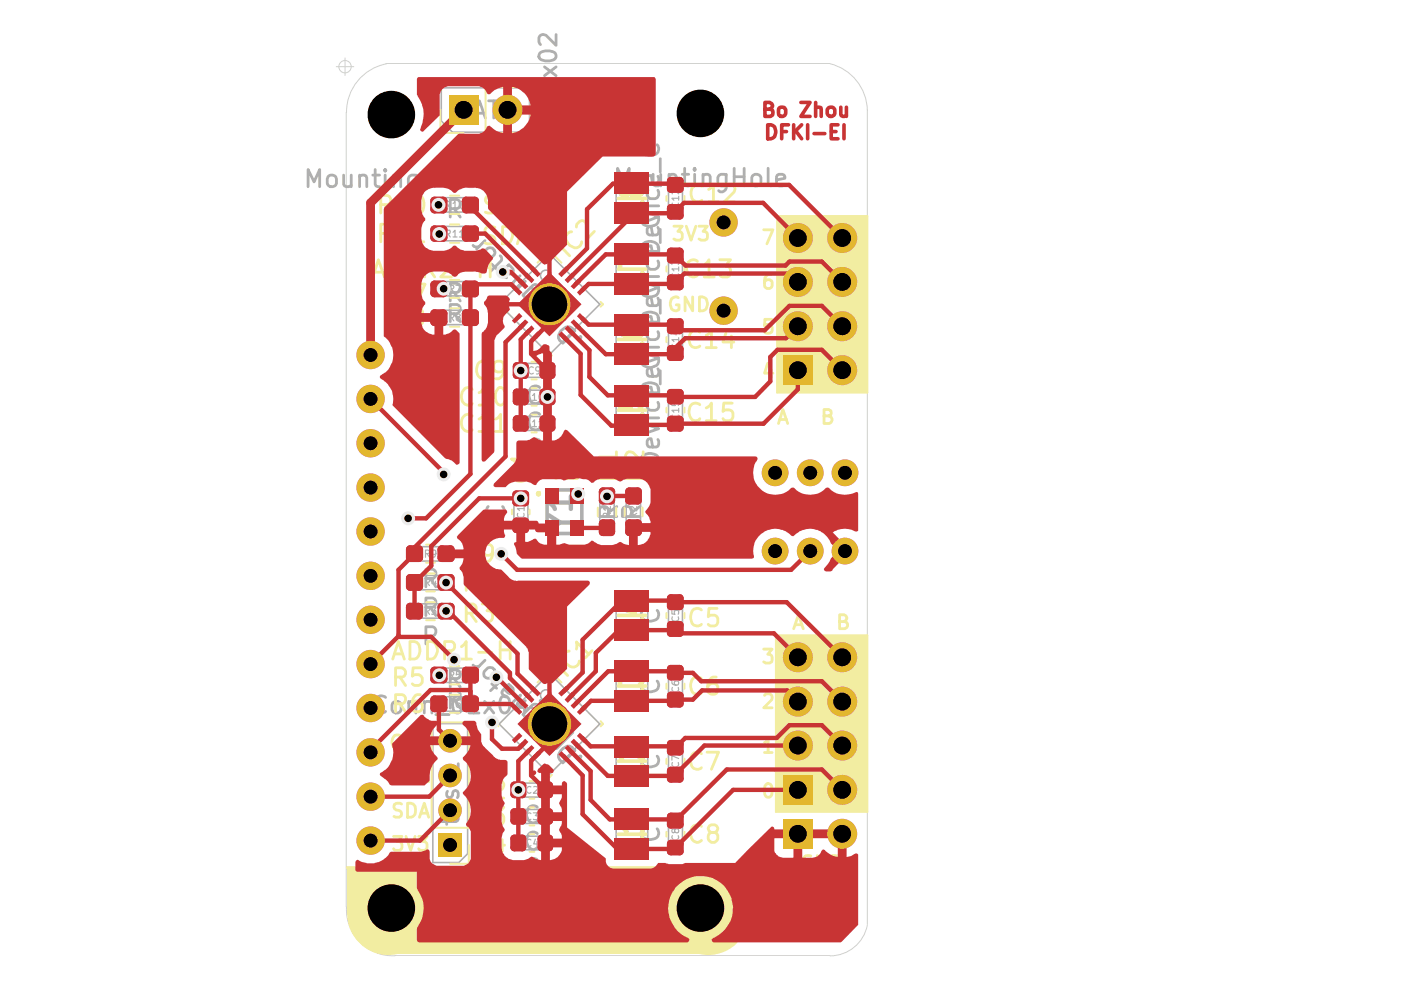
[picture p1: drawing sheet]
<svg xmlns="http://www.w3.org/2000/svg" width="297mm" height="210mm" viewBox="0 0 297 210" stroke-linecap="round" stroke-linejoin="round" font-family="sans-serif">
<g fill="none" stroke="#d0d2cd" stroke-width=".21">
<path d="M71.3 14.1h3.7M73.2 12.3v3.7M81.8 13.5h94.1M81.9 13.5a10.4 10.4 0 0 0-8.4 10.3M176 13.5a10.4 10.4 0 0 1 7.9 9.9M73.4 23.8v168.5M183.9 23.3v172.7M73.5 192.3a9.8 9.8 0 0 0 10.3 10.3M183.9 196.1a8.1 8.1 0 0 1-7.9 6.6M83.7 202.6h92.2"/>
<circle cx="73.2" cy="14.1" r="1.31"/>
</g>
<g fill="none" stroke="#afafaf" stroke-width=".25">
<path d="M94.6 49.6l.8-.1v-.7h-.8v1.4M94.6 43.5h.6l.2-.2a.36 .36 0 0 0-.2-.6h-.6v1.5M95 49.6l.5 .6M95 43.5l.5 .7M96.1 49.2l.4-.4v1.4M96.1 43.1l.4-.4v1.5M96.1 50.2h.8M96.1 44.2h.8M97.4 49.2l.4-.4v1.4M97.4 50.2h.9M97.6 42.8l.3-.1 .4 .3v.9l-.5 .3a.93 .93 0 0 1-.2-1.4zM142.5 56.1v-.9l.5 .5 .1-.5h.7v.9"/>
<path d="M142.5 58a.69 .69 0 0 0 .7 1 .69 .69 0 0 0 .6-1M142.5 43.1a.69 .69 0 0 0 .7 .9 .69 .69 0 0 0 .6-.9M143.9 57h-1.4l.4 .4M143.9 42h-1.4l.4 .5M143.9 40.3v.8l-.9-.8h-.5v.8M143.9 41.6v.9M143.9 56.6v.8M95.4 67.4h.5l.2-.2 .1-.4-.1-.2h-.7v1.4M95.4 61.3l.7-.1 .1-.2-.1-.4-.7-.1v1.4M95.7 67.4l.5 .6M95.7 61.3l.5 .6M96.6 60.5h1.1l-.7 1.4"/>
<path d="M97 67.2l-.3-.3 .1-.2 .6-.1 .2 .3-.9 .5v.4l.3 .2h.3l.3-.2v-.4l-.3-.2M113.1 77.9h-.1a.5 .5 0 0 0-.8 .2 .69 .69 0 0 0 0 .9 .69 .69 0 0 0 .8 .2l.1-.1M114.4 78.4l-.2 .3-.6-.3 .1-.5 .5-.1a1.02 1.02 0 0 1-.2 1.5h-.3M142.5 73v.4l.3 .5 .9-.1 .2-.4-.1-.4M143 70.3h.9M143.4 70.1v.9l-1-.3M143.9 72h-1.4l.4 .4M143.9 71.6v.8M112.3 89.2a.7 .7 0 0 0-.9 .3 .7 .7 0 0 0 .3 1l.6-.1M112.3 83.5l-.6-.1a.7 .7 0 0 0-.3 1 .7 .7 0 0 0 .9 .3M112.9 89.5l.4-.5v1.5M112.9 83.9l.4-.5v1.5"/>
<path d="M112.9 90.5h.8M112.9 84.9h.8M114.3 89.5l.4-.5v1.5M114.3 90.5h.8M114.4 83.5l.5-.1 .2 .3v.9l-.4 .3a.93 .93 0 0 1-.3-1.4zM142.5 85.2v.8h.6l-.1-.2v-.3l.3-.4 .5 .1v.8M142.5 88v.4l.3 .5 .9-.1 .2-.4-.1-.4M143.9 87h-1.4l.4 .4M143.9 86.6v.8M90.2 117.4l.8-.1 .1-.4-.4-.3h-.5v1.6M90.6 117.4l.5 .8M92.4 117.3l-.1 .2a.52 .52 0 0 1-.7-.2v-.4a.46 .46 0 0 1 .4-.3 .46 .46 0 0 1 .4 .3l-.2 1.1-.5 .2"/>
<path d="M109.8 108.8l-.1 .5 .3 .4 1-.1 .1-.3-.1-.5M111.1 107.8h-1.4l.4 .4M111.1 107.4v.8M128.7 109.7v-.8l-.6-.1-.2 .3v.6h1.5M129.4 107.8h-1.5l.4 .3v.1M129.4 108.8l-.7 .5M129.4 107.4v.8M134.3 109.7l-.1-.8-.6-.1v.9h1.4M135 107.4v.9l-1-.9-.4 .3v.5M135 108.8l-.7 .5M90.2 129.6l.7-.1 .2-.4-.4-.3h-.5v1.5M90.2 123.5l.8-.1 .1-.4-.4-.3h-.5v1.5"/>
<path d="M90.6 129.6l.5 .7M90.6 123.5l.5 .7M91.6 128.8h.8l-.4 .6h.3v.9l-.7-.1M92 122.6l-.4 1.1h.9M92.3 123.2v1M142.5 129.5v.7l.6 .1-.1-.3v-.5h.8v.8M142.5 130.8a.67 .67 0 0 0 .2 .8 .67 .67 0 0 0 .9 0h.1l.2-.4-.1-.4M95.4 143.1h.7l.1-.2-.1-.4-.2-.1h-.5v1.5M95.4 149.2l.7-.1 .1-.4-.3-.2h-.5v1.5M95.7 143.1l.5 .8M95.7 149.2l.5 .8M97.4 148.5l-.4 .1a.99 .99 0 0 0 0 1.4h.3a.6 .6 0 0 0 .2-.9h-.5l-.3 .2"/>
<path d="M97.5 142.4h-.7l-.1 .7 .6-.1 .3 .2-.1 .5-.2 .2-.6-.2M142.5 144.5v.5a1.01 1.01 0 0 0 1.3 .1v-.6l-.5-.1-.3 .3v.4l.3 .1M142.5 145.8a.69 .69 0 0 0 .7 .9 .69 .69 0 0 0 .6-.9M112.6 178.1a.72 .72 0 0 0-1 .4 .72 .72 0 0 0 .5 1l.5-.2M112.6 172.5l-.1-.1a.73 .73 0 0 0-.9 .5 .73 .73 0 0 0 .4 .9l.6-.1M112.6 166.8a.67 .67 0 0 0-1 .6 .67 .67 0 0 0 .9 .7l.1-.1M113.1 172.3h.9l-.5 .6 .4 .1v.7h-.8M113.2 166.8h.7l.1 .4-.9 1h.9M113.5 177.9l-.3 1h.8M113.8 178.4v1.1M142.5 177.2a.69 .69 0 0 0 .7 .9 .69 .69 0 0 0 .6-.9M142.5 161.7a.69 .69 0 0 0 .7 .9 .69 .69 0 0 0 .6-.9"/>
<path d="M143 176a.46 .46 0 0 1 .5-.3 .46 .46 0 0 1 .4 .3l-.1 .5a.52 .52 0 0 1-.8-.2v-.5h-.5v.7l.3 .1 .2-.3M143.9 160.8l-1.4-.6v1"/>
</g>
<g fill="none" stroke="#afafaf" stroke-width=".34">
<path d="M93.6 18.6h18.7v9.4h-16.4l-2.3-2.3zM130.6 38.4h6.7v7.3h-6.7zM141.7 39.1h3v5.9h-3zM93.5 41.9h5.8v3.1h-5.8zM93.5 48h5.8v3.1h-5.8zM93.5 59.7h5.8v3h-5.8zM116.5 53.8l10.7 10.7-10.7 10.7-10.7-10.7zM130.6 53.3h6.7v7.4h-6.7zM141.7 54.1h3v5.8h-3zM93.5 65.8h5.8v3h-5.8zM110.3 77h5.9v3h-5.9zM130.6 68.3h6.7v7.4h-6.7z"/>
<path d="M141.7 69.1h3v5.8h-3zM110.3 88.3h5.9v3h-5.9zM110.3 82.7h5.9v3h-5.9zM130.6 83.3h6.7v7.4h-6.7zM141.7 84.1h3v5.8h-3zM88.3 115.9h5.8v3.1h-5.8zM109 105.6h2.9v5.8h-2.9zM127.2 105.6h3v5.8h-3zM132.8 105.6h3v5.8h-3zM88.3 128h5.8v3.1h-5.8zM88.3 122h5.8v3.1h-5.8zM130.6 126.7h6.7v7.4h-6.7z"/>
<path d="M141.7 127.6h3v5.8h-3zM91.8 153.4h7.3v27.6l-1.8 1.9h-5.5zM93.5 141.6h5.8v3.1h-5.8zM93.5 147.7h5.8v3.1h-5.8zM116.5 142.7l10.7 10.8-10.7 10.7-10.7-10.7zM130.6 141.7h6.7v7.4h-6.7zM130.6 157.7h6.7v7.4h-6.7zM141.7 142.6h3v5.8h-3zM141.7 158.5h3v5.8h-3zM109.8 166h5.9v3h-5.9zM109.8 171.6h5.9v3h-5.9zM109.8 177.3h5.9v2.9h-5.9z"/>
<path d="M130.6 173.1h6.7v7.4h-6.7zM141.7 173.9h3v5.9h-3z"/>
<circle cx="115.7" cy="58.4" r="1.14"/>
<circle cx="115.7" cy="147.4" r="1.14"/>
</g>
<g fill="none" stroke="#afafaf" stroke-width=".59">
<path d="M114.4 11.3a2.76 2.76 0 0 1 3.3 0 .9 .9 0 0 1-.5 1.4 2.15 2.15 0 0 1-2.9-.6zM115.4 14.2l2.5 1.8M117.9 18.3h-3.6l1 1.1M117.9 7.3v2.3l-2.1-2.1a.97 .97 0 0 0-1.5 .5v.8l.3 .6M117.9 17.3v2.1M117.9 14.2l-2.5 1.8M65.3 39.6v-3.7l1.3 2.7 1.2-2.7v3.7M69.6 37.5a1.02 1.02 0 0 1 1-.4 1.02 1.02 0 0 1 .7 .8v1a1.03 1.03 0 0 1-.9 .7 1.03 1.03 0 0 1-1-.7v-1zM72.9 37.1v2a.94 .94 0 0 0 1.6 .1M74.5 37.1v2.5M76.2 37.5a.86 .86 0 0 1 .9-.4 .86 .86 0 0 1 .7 .6v1.9M76.2 37.1v2.5"/>
<path d="M79 37.1h1.5M79.5 35.9v3.2l.2 .3 .8 .2M80.1 22.3v3.7M80.1 24h2.2M81.7 35.9l-.2 .2 .2 .2 .1-.2-.1-.2v.4M81.7 37.1v2.5M82.3 22.3v3.7M83.4 37.5a.86 .86 0 0 1 .9-.4 .86 .86 0 0 1 .7 .6v1.9M83.4 37.1v2.5M83.9 23.3l.3-.1 .7-.9v3.7M83.9 26h2.1M88.3 37.1v3.1l-.1 .3a1.04 1.04 0 0 1-1.5 .2"/>
<path d="M88.3 37.3l-.3-.2h-.8l-.5 .4-.1 .4v1l.3 .5 .3 .2h.8l.3-.2M90.1 35.9v3.7M90.1 37.7h2.1M92.2 35.9v3.7M93.9 37.5a1.04 1.04 0 0 1 1.6 0l.2 .4v1l-.2 .3a1.02 1.02 0 0 1-1.7-.3v-1zM95.5 38.1h1.4l.3-.1a1.02 1.02 0 0 0-.3-1.8h-1.4v3.7M96.3 38.1l1.3 1.8M97.2 23.1h1.3a.86 .86 0 0 0 .7-.9 .86 .86 0 0 0-.7-.8h-1.3v3.6h1.5a1 1 0 0 0 .7-1 1 1 0 0 0-.9-.9M97.3 35.9v3.2l.2 .3 .3 .2M99 38.4l1.8-.3-.2-.8-.3-.2h-.8l-.3 .2-.2 .4v1.4l.2 .3 .3 .2h.8l.3-.2M100.5 25l1.1-3.6 1.3 3.6M100.8 24h1.8"/>
<path d="M103.6 21.4h2.1M104.7 21.4v3.6M106.7 22.4l.4-.2 .7-.8v3.6M106.7 25h2.1M114.4 21.4a2.27 2.27 0 0 1 3.5 .3 .91 .91 0 0 1-.7 1 2.15 2.15 0 0 1-2.9-.6zM114.6 37.1a1.38 1.38 0 0 0-.2 1.6 1.38 1.38 0 0 0 1.4 .7 1.56 1.56 0 0 0 1.7-.4 1.56 1.56 0 0 0 .2-1.7l-.1-.2M115.4 32.2h2.5M115.4 28.9h2.5M115.6 34.2l.6-.4h1a1.02 1.02 0 0 1 .7 1 1.02 1.02 0 0 1-.7 1h-1a1.05 1.05 0 0 1-.6-1.6zM117.9 30.7h-1.9l-.4 .2a.97 .97 0 0 0 .2 1.3M117.9 27.3h-1.9l-.4 .2a1.04 1.04 0 0 0 .2 1.4M118.2 23.7v2.8"/>
<path d="M130.9 39.4v-3.7l1.3 2.7 1.2-2.7v3.7M135.2 37.3a1.04 1.04 0 0 1 1.7 .3v1.1a1.03 1.03 0 0 1-.9 .7 1.03 1.03 0 0 1-1-.7v-1.1zM136.3 30.7a1.39 1.39 0 0 0-.2 1.6 1.39 1.39 0 0 0 1.4 .7 1.6 1.6 0 0 0 2.2-1.6l-.4-.7M138.5 37v1.9l.1 .3a1.04 1.04 0 0 0 1.5-.1M139.5 37.4l.2 .3v.7l-.2 .3-.4 .2h-1.4l-.3-.2-.2-.3v-.7l.2-.3 .6-.2 .4 1.7M140 33.7v2.7M140.1 37v2.4M141.9 37.3a.88 .88 0 0 1 1.5 .2v1.9M141.9 37v2.4M144.7 37h1.3M145.2 35.7v3.2l.1 .3 .7 .2M145.8 22.1v3.7"/>
<path d="M145.8 23.8h2.1M147.3 35.7l-.2 .2 .2 .2 .1-.2-.1-.2v.4M147.3 37v2.4M147.9 22.1v3.7M149.1 37.3a.88 .88 0 0 1 1.5 .2v1.9M149.1 37v2.4M149.5 22.5l.5-.4h.8a1.05 1.05 0 0 1 .6 1.6l-2.1 2.1h2.3M154 37v2.9a1.01 1.01 0 0 1-1.6 .5M154 37.1l-.4-.1h-.7l-.4 .1-.3 .5v1.1l.3 .5 .4 .2h.7l.4-.2M155.7 35.7v3.7M155.7 37.5h2.1M157.8 35.7v3.7"/>
<path d="M159.6 37.3a1.04 1.04 0 0 1 1.7 .3v1.1a1.03 1.03 0 0 1-.9 .7 1.03 1.03 0 0 1-1-.7v-1.1zM162.9 35.7v3.2l.1 .3 .4 .2M164.6 38.1l1.8-.3-.2-.7-.3-.1h-.8l-.3 .1-.2 .4v1.4l.2 .3 .3 .2h.8l.3-.2M95.5 44.2h1.4l.3-.1a1.02 1.02 0 0 0-.3-1.8h-1.4v3.7M96.3 44.2l1.3 1.8M100.3 52a1.14 1.14 0 0 0 1.3 .3M102.7 53.4l.7-.8a1.02 1.02 0 0 1 1.3 .2 1.02 1.02 0 0 1 .1 1.3l-1.1 .8a1.02 1.02 0 0 1-1-.4 1.02 1.02 0 0 1 0-1.1zM102.8 51l-1.8 1.8M104.3 56l1 1M106 54.2l.3 .3v.7l-2.3 2.3M107.7 56.3h.5l.6 .7v.8l-.6 .3-.5-.1-.6-.6-.3-.1M107.9 56.1l-1.5 1.8 .6 .8 .4 .2"/>
<path d="M110.3 58.5l-1.5 1.3v.4v.4l.5 .4 .6 .1M111.4 59.6l-1.8 1.7M135.9 58.6l.2 .2 .2-.2-.2-.1-.2 .1h.4M135.9 43.6l.2 .2 .2-.2-.2-.1-.2 .1h.4M136.1 51.9a2.08 2.08 0 0 1 3.6 .6v.8h-3.8zM136.3 45.7a1.39 1.39 0 0 0-.2 1.6 1.39 1.39 0 0 0 1.4 .7 1.6 1.6 0 0 0 2.2-1.6l-.4-.7M137.2 45.1l2.5 .8-2.5 1M137.2 58.6h2.5M137.2 43.6h2.5M137.4 55.3l-.2 .4a1.22 1.22 0 0 0 .7 1.4h1a1.15 1.15 0 0 0 .6-1.8M137.4 40.3a1.19 1.19 0 0 0 .5 1.8h1a1.15 1.15 0 0 0 .6-1.8M139.5 52.4l.2 .3v.7l-.2 .3-.4 .2h-1.4l-.3-.2-.2-.3v-.7l.2-.3 .3-.3h.3l.4 1.8"/>
<path d="M139.5 48.2l.2 .4v.7l-.2 .4-.4 .1h-1.4l-.3-.1-.2-.4v-.7l.2-.4 .6-.2 .4 1.8M140 48.6v2.8M95.5 62h1.4l.3-.2a1.02 1.02 0 0 0-.3-1.7h-1.4v3.7M95.5 66.5h1.4a1.03 1.03 0 0 0 .7-1 1.03 1.03 0 0 0-.7-.9h-1.4v3.6M96.3 62l1.3 1.8M96.3 66.5l1.3 1.7M112.5 61a1.24 1.24 0 0 1 1 1.2 1.78 1.78 0 0 1-1.5 1.3l-.9-.6-.1-.5M112.6 65.6l-.3 .2v-.2h.3v.2h-.3M114.4 61.3a.93 .93 0 0 0-1.4-.8l-2.1 2.1M114.9 65l.9 .4 .3 .9M114.9 63.2l-1.7 1.8M115.8 65.4l-.7 .6"/>
<path d="M115.9 64.5l-.1 .9 .8-.2M117.1 65.6l-.1-.4-1-.6-.4 .2-.2 .4 .2 .4a.88 .88 0 0 1 .3 1.2h-.8l-.4-.4-.1-.3M118.2 66.7l.9 .6v.7l-1 1-.4 .1-.4-.1-.5-.5-.1-.3 .1-.4 .3-.3 1.5 1M118.9 70.1a1.76 1.76 0 0 1 2.4-.5l.6 .5-2.6 2.7-.6-.6a1.57 1.57 0 0 1 .2-2.1zM123.1 71.4l-.2 .3h.2v-.3h-.2v.3M135.9 73.6l.2 .2 .2-.2-.2-.2-.2 .2h.4M136.3 75.6a1.21 1.21 0 0 0 .6 2.1 2.08 2.08 0 0 0 2.6-.5 1.25 1.25 0 0 0-.2-1.6M136.3 60.7a1.39 1.39 0 0 0-.2 1.6 1.39 1.39 0 0 0 1.4 .6 1.6 1.6 0 0 0 2.2-1.6l-.4-.6M136.4 66.5a2.4 2.4 0 0 1 3.1 .4l.2 1.4h-3.8v-.9zM137.2 60.1l2.5 .8-2.5 .9M137.2 75.1l2.5 .8-2.5 .9M137.2 73.6h2.5"/>
<path d="M137.4 70.3l-.2 .4v.6l.2 .4 .5 .3h1l.6-.3 .2-.4v-.6l-.2-.4M139.5 63.2l.2 .3v.8l-.2 .3-.4 .2h-1.4l-.3-.2-.2-.3v-.8l.2-.3 .6-.2 .4 1.8M139.5 78.2l.2 .3v.7l-.2 .4-.4 .2h-1.4l-.3-.2-.2-.4v-.7l.2-.3 .6-.2 .4 1.8M139.5 67.3l.2 1.1-.2 .3-.4 .2h-1.4l-.3-.2-.2-.3 .2-1.1 .6-.2 .4 1.8M140 63.6v2.8M140 78.6v2.8M114.4 87.8a1.38 1.38 0 0 0-1.5-.1 1.38 1.38 0 0 0-.8 1.3 1.56 1.56 0 0 0 .5 1.7 1.56 1.56 0 0 0 1.7 .3l.1-.2M114.4 93.4a1.39 1.39 0 0 0-1.6-.1 1.39 1.39 0 0 0-.7 1.4 1.54 1.54 0 0 0 .5 1.6 1.54 1.54 0 0 0 1.7 .3l.1-.2M114.4 82.2a1.39 1.39 0 0 0-1.6-.2 1.39 1.39 0 0 0-.7 1.4 1.6 1.6 0 0 0 1.6 2.2l.7-.4M135.9 88.6l.2 .2 .2-.2-.2-.2-.2 .2h.4M136.1 96.8a2.42 2.42 0 0 1 3.4 0l.2 1.5h-3.8zM136.4 81.5a2.4 2.4 0 0 1 3.1 .4l.2 1.4h-3.8v-.9z"/>
<path d="M137.2 90l2.5 .9-2.5 .8M137.2 88.6h2.5M137.4 85.3l-.2 .3v.7l.3 .5 .4 .2h1l.6-.3 .2-.4v-.7l-.2-.3M139.5 93.2l.2 .3v.7l-.2 .4-.4 .2h-1.4l-.3-.2-.2-.4v-.7l.2-.3 .6-.2 .4 1.8M139.5 82.3l.2 1.1-.2 .3-.4 .2h-1.4l-.3-.2-.2-.3 .2-1.1 .6-.2 .4 1.8M103.5 107.4a1.27 1.27 0 0 0 .6 2.1 2.43 2.43 0 0 0 2.6-.5 1.35 1.35 0 0 0-.1-1.6M129 109.5v-1.4l-.2-.4a1.02 1.02 0 0 0-1.8 .4v1.4h3.8M130.8 107.4l-1.8 1.3M133.9 109.5v-1.4a1.02 1.02 0 0 0-1-.7 1.02 1.02 0 0 0-.9 .7v1.4h3.7M135.7 107.4l-1.8 1.3M90.3 128.7h1.4l.4-.1a1.02 1.02 0 0 0-.4-1.8h-1.4v3.7M90.3 134.8h1.4a1.03 1.03 0 0 0 .7-.9 1.03 1.03 0 0 0-.7-1h-1.4v3.6"/>
<path d="M90.3 122.6h1.4l.4-.1a1.02 1.02 0 0 0-.4-1.8h-1.4v3.7M91.2 128.7l1.2 1.8M91.2 134.8l1.2 1.7M91.2 122.6l1.2 1.8M102.8 140l-1.8 1.8M136.3 129.4a1.39 1.39 0 0 0-.2 1.6 1.39 1.39 0 0 0 1.4 .7 1.6 1.6 0 0 0 2.2-1.6l-.4-.7M81.7 147.9a1.38 1.38 0 0 0-1.5-.2 1.38 1.38 0 0 0-.7 1.4 1.56 1.56 0 0 0 .4 1.6 1.56 1.56 0 0 0 1.7 .3l.1-.2M83.3 149.1a1 1 0 0 1 1-.4 1 1 0 0 1 .7 .8v1a1.02 1.02 0 0 1-.9 .7 1.02 1.02 0 0 1-1-.7v-1zM86.7 149.1a.86 .86 0 0 1 .8-.4 .86 .86 0 0 1 .7 .6v1.9M86.7 148.7v2.5M90 149.1a1.04 1.04 0 0 1 1.4-.2l.2 .4v1.9M90 148.7v2.5"/>
<path d="M92.4 151.5h2.8M95.5 143.9h1.4a.97 .97 0 0 0 .7-.9 .97 .97 0 0 0-.7-1h-1.4v3.7M95.5 148.4h1.4l.3-.2a1.02 1.02 0 0 0-.3-1.8h-1.4v3.8M96.3 147.9a.85 .85 0 0 1 .9-.4 .85 .85 0 0 1 .6 .7 2.15 2.15 0 0 1-.6 3 .91 .91 0 0 1-1.1-.7 3.2 3.2 0 0 1 .2-2.6zM96.3 143.9l1.3 1.8M96.3 148.4l1.3 1.8M99.4 148.5l.7-.5 .4-.5v3.7M99.4 151.2h2.2M100.3 141a1.14 1.14 0 0 0 1.3 .3M102.7 142.4l.7-.8a.99 .99 0 0 1 1.2 .2 .99 .99 0 0 1 .2 1.2l-.8 .7a1 1 0 0 1-1.2-.2 1 1 0 0 1-.1-1.1zM102.7 148.7l2 2.5M104.3 145l1 .9"/>
<path d="M104.7 148.7l-2 2.5M106 143.2l.3 .3v.7l-2.3 2.2M106.3 147.9a.92 .92 0 0 1 .9-.4 .92 .92 0 0 1 .7 .7 2.62 2.62 0 0 1-.4 2.8 .84 .84 0 0 1-1.4-.5 3.2 3.2 0 0 1 .2-2.6zM107.7 145.2l.5 .1 .6 .6a.74 .74 0 0 1-.2 .9 .74 .74 0 0 1-.9 .1l-.9-.7M107.9 145.1l-1.3 1.3-.2 .5 .6 .8 .4 .1M110.3 147.4l-1.5 1.4v.3a1.11 1.11 0 0 0 1.1 1M110.4 147.4l-1 2.6h2.3M111.2 148.7v2.5M111.4 148.5l-1.8 1.8M112.5 149.9a1.4 1.4 0 0 1 1 1.3l-.9 1.1-.4 .1a1.4 1.4 0 0 1-1.2-1M112.6 154.6l-.3 .1v-.1h.3v.1h-.3M114.4 150.2l-.1-.4a1.06 1.06 0 0 0-1.3-.4l-2.1 2.1"/>
<path d="M114.9 154l.9 .3 .3 .9M114.9 152.2l-1.7 1.7M115.8 154.3l-.7 .6M115.9 153.5l-.1 .8 .8-.1M117.1 154.6l-.1-.5-.5-.5-.5-.1-.3 .1-.3 .5 .6 .8v.3l-.1 .5-.5 .2-.3-.2-.4-.3-.1-.4M118.2 155.7h.4l.5 .6v.7l-1 1-.4 .1-.4-.1-.5-.5v-.7l.3-.3 1.5 1M118.9 159.1a1.64 1.64 0 0 1 1.5-.9 1.64 1.64 0 0 1 1.5 .9l-2.6 2.7-.6-.7a1.45 1.45 0 0 1 .2-2zM136.3 144.4a1.39 1.39 0 0 0-.2 1.6 1.39 1.39 0 0 0 1.4 .7 1.6 1.6 0 0 0 2.2-1.6l-.4-.7M94.7 165.1v1.4M94.7 173.4v1.4M94.9 167.8l-.2 .8 .2 .4 .3 .1 .5-.1 .3-.4 .1-.8 .4-.2 .5 .2 .2 .3v.7l-.2 .3M97 170.7l.2 .4v.6l-.2 .5-.4 .1h-1.4l-.3-.1-.2-.5v-.6l.2-.4 .6-.1 .5 1.7"/>
<path d="M97.2 173.4l-.2 .6-.4 .2h-3.1M97.2 165.1l-.2 .7-.4 .2h-3.1M97.2 163h-3.7l.9 .7 .1 .3M97.2 161.9v2.1M113.9 176.7a1.23 1.23 0 0 0-2 .5 1.93 1.93 0 0 0 1.3 2.9l.7-.4M113.9 171.2a1.23 1.23 0 0 0-2 .5 1.67 1.67 0 0 0-.1 2 1.67 1.67 0 0 0 1.9 .6l.2-.2M123.1 160.3l-.2 .3h.2v-.3h-.2v.3M136.3 175.7a1.27 1.27 0 0 0 .6 2.1 2.43 2.43 0 0 0 2.6-.5 1.4 1.4 0 0 0-.2-1.6M136.3 160.3a1.39 1.39 0 0 0-.2 1.6 1.39 1.39 0 0 0 1.4 .7 1.6 1.6 0 0 0 2.2-1.6l-.4-.7M80.1 190.6v3.7M80.1 192.3h2.2M82.3 190.6v3.7"/>
<path d="M83.7 190.6h2.3l-1.3 1.4h.6l.3 .2a1.45 1.45 0 0 1 .2 1.7l-.5 .4h-1.1l-.5-.4M113.9 182.4a1.15 1.15 0 0 0-1.2-.4 1.15 1.15 0 0 0-.8 .9 1.93 1.93 0 0 0 1 2.8l.8-.2 .2-.1M145.8 192.3h2.1M145.8 190.6v3.7M147.9 190.6v3.7M150.3 190.5l-.8 2.6h2.3M151.3 191.8v2.5"/>
</g>
<g fill="none" stroke="#afafaf" stroke-width=".93">
<path d="M133.5 39.8l.4-.7 .4-.3h1l.6 .5 .3 .5v.9a1.56 1.56 0 0 1-2.3 .6l-.4-.6v-.9a1.03 1.03 0 0 0-1.6-.7l-.5 .7v.9a1.05 1.05 0 0 0 1.7 .6l.4-.6M136.2 57.9v2.2h-4.8M136.2 55.6l-4.8-2v3.2M136.2 42.9v2.2h-4.8M131.4 69.3a1.93 1.93 0 0 0 2.1 2.2h1.8l.6-.4 .3-.5a1.51 1.51 0 0 0-.9-1.8h-1.1a1.49 1.49 0 0 0-.7 2.3l.7 .4M136.2 72.9v2.2h-4.8M131.4 84v2.2l2.3 .3-.5-.7v-1.1l.3-.5 .7-.4h1.1l.6 .4 .3 .5v1.1l-.5 .7M136.2 87.8v2.2h-4.8M116.4 109.3l2.3 1.5-2.3 1.5M118.7 110.8h2.3M121 106.6h-4.6l1.1 .9 .1 .4M121 105.2v2.7"/>
<path d="M133.1 127.7h3.1M134.6 127v2.9l-3.3-1.1M136.2 131.3v2.2h-4.8M114.7 148.6l1.8 1.9M115.6 149.6l-3.3 3.3 .8-.2 1.1 .2M117.5 152.1a1.61 1.61 0 0 1 1.4 2.4 2.85 2.85 0 0 1-2.8 1.8 1.42 1.42 0 0 1-1.2-1.5M121.3 155.2l-3.3 3.3M131.4 145.2v-2.9l1.8 1.5a1.26 1.26 0 0 1 1-1.5h1.1l.4 .2 .5 .6v1.4l-.5 .7M136.2 146.3v2.2h-4.8M136.2 158.2v2.9l-2.7-2.6a1.26 1.26 0 0 0-2.1 .6v1.1l.5 .7M136.2 177.7v2.2h-4.8M136.2 175h-4.8l.7 .5 .7 .8"/>
<path d="M136.2 162.3v2.2h-4.8M136.2 173.7v2.6"/>
</g>
<path d="M116 103.9h7.4v9.2h-7.4z" fill="none" stroke="#afafaf" stroke-width=".76"/>
<path d="M164.5 134.7h19.4v37.4h-19.4z" fill="none" stroke="#f2eda1" stroke-width=".42"/>
<path d="M164.5 134.7h19.4v37.4h-19.4z" fill="#f2eda1"/>
<path d="M161.9 137.6h1.8l-.9 1.1a.78 .78 0 0 1 .9 .6l-.1 1-.4 .3h-.9l-.4-.3M168.3 133.3l1-3 1 3M168.6 132.5h1.4M178 131.8h.9l.4-.2a.72 .72 0 0 0 .2-.7 .72 .72 0 0 0-.6-.6h-.9v3h1.1a.77 .77 0 0 0 .6-.8 .77 .77 0 0 0-.8-.7M162.1 147.4l.4-.3h.7a.86 .86 0 0 1 .4 1.3l-1.7 1.7h1.8M162.1 157.4h.2l.6-.8v3M162.1 159.6h1.6M162.3 166.4a.74 .74 0 0 1 1.3 .3 2.6 2.6 0 0 1-.3 2.3 .77 .77 0 0 1-1.1-.5 3 3 0 0 1 .1-2.1zM171.9 181.5a1.12 1.12 0 0 0-1.2 0 1.12 1.12 0 0 0-.5 1.2 1.26 1.26 0 0 0 .4 1.3 1.26 1.26 0 0 0 1.3 .2l.1-1.1h-.5M175 181.4v2.9l-1.7-2.9v2.9M176.4 181.4h.7a1.51 1.51 0 0 1 .8 2.2l-.4 .6-1.1 .1z" fill="none" stroke="#f2eda1" stroke-width=".59"/>
<circle cx="114.1" cy="104.5" r=".38" fill="#f2eda1"/>
<path d="M131.1 87h5.8M114 104.6l.2-.1 .1 .3-.1 .1z" fill="none" stroke="#f2eda1" stroke-width=".76"/>
<path d="M116.7 97.7l1.2 1.9 1.3-1.9M117.9 99.6v1.7M120.2 98.7l.7-.5 .4-.5v3.6M131.4 84v2.2l2.3 .3-.5-.7v-1.1l.3-.5 .7-.4h1.1l.6 .4 .3 .5v1.1l-.5 .7M136.2 87.8v2.2h-4.8M120.2 101.3h2.1" fill="none" stroke="#f2eda1" stroke-width=".93"/>
<path d="M130.7 96.9h-3.7l.6 .3 .5 .7M130.7 99.4l-1.7 1.1M130.7 95.8v2.1M136.4 95.8v2.3l-2.2-2.1a1 1 0 0 0-1.6 .6v.8l.4 .5M136.4 99.4l-1.8 1.1M129 101.5v-1.5a1.03 1.03 0 0 0-1-.7 1.03 1.03 0 0 0-1 .7v1.5h3.7M134.6 101.5v-1.5l-.2-.3a1.02 1.02 0 0 0-1.8 .3v1.5h3.8" fill="none" stroke="#f2eda1" stroke-width=".59"/>
<path d="M141.3 86.4v1.1M126.7 107.6v1.9M130.6 107.6v1.9M132.4 107.6v1.9M136.2 107.6v1.9" fill="none" stroke="#f2eda1" stroke-width=".42"/>
<path d="M73.5 183.9h85.2l-8.5 18.2h-67.8z" fill="none" stroke="#f2eda1" stroke-width=".34"/>
<path d="M73.5 183.9h85.2l-8.5 18.2h-67.8z" fill="#f2eda1"/>
<path d="M73.7 183.9h85v9.8h-85z" fill="none" stroke="#f2eda1" stroke-width=".42"/>
<g fill="#f2eda1">
<path d="M73.7 183.9h85v9.8h-85z"/>
<circle cx="150.2" cy="193.8" r="8.5"/>
</g>
<g fill="none" stroke="#f2eda1" stroke-width=".42">
<path d="M95.4 141.2h2M95.4 145.1h2M105.7 152.9l-.5 .6 .5 .5M145.1 176.4v1"/>
<circle cx="150.2" cy="193.8" r="8.5"/>
</g>
<path d="M83.9 143.6h1.4a1.02 1.02 0 0 0 .7-1 1.02 1.02 0 0 0-.7-1h-1.4v3.7M84.8 155.9a1.16 1.16 0 0 0-1.2 .1 1.16 1.16 0 0 0-.5 1.1 1.26 1.26 0 0 0 .4 1.3 1.26 1.26 0 0 0 1.3 .2l.2-.1v-1h-.6M84.8 143.6l1.2 1.7M87.9 155.8v2.9l-1.7-2.9v2.9M89.3 155.8h.7a1.33 1.33 0 0 1 1 1.7 1.04 1.04 0 0 1-1 1.2h-.7zM89.3 141.6h-1.7l-.2 1.8 .5-.4h.9l.3 .2 .4 .5v1l-.7 .6h-.9l-.5-.3M148.7 175.2a1.39 1.39 0 0 0-1.6-.1 1.39 1.39 0 0 0-.7 1.4 1.68 1.68 0 0 0 1.6 2.1l.7-.4M150.8 176.5a.82 .82 0 0 1-.6-.8 .82 .82 0 0 1 .6-.8h.7a.81 .81 0 0 1 .7 .8 .81 .81 0 0 1-.7 .8h-.7l-.5 .3-.1 .4a1.22 1.22 0 0 0 .6 1.4 1.16 1.16 0 0 0 1.4-.8v-.6l-.2-.4-.5-.3" fill="none" stroke="#f2eda1" stroke-width=".59"/>
<circle cx="82.3" cy="193.8" r="8.5" fill="#f2eda1"/>
<g fill="none" stroke="#f2eda1" stroke-width=".42">
<path d="M95.4 45.4h2M95.4 41.5h2M95.4 47.6h2M95.4 51.5h2M90.3 121.6h1.9M90.3 125.4h1.9M90.3 127.7h1.9M90.3 131.5h1.9M141.3 130v1.1M145.1 130v1.1M91.5 153.2h7.9v22.3h-7.9zM95.4 151.1h2"/>
<path d="M95.4 147.3h2M114 144.7l2.5-2.5 2.5 2.5M127.3 152.9l.5 .6-.5 .5M141.3 144.9v1.1M145.1 144.9v1.1M99.4 179.2v3.9h-4M112.3 176.9h1M112.3 171.2h1M112.3 175h1M112.3 165.6h1M112.3 169.3h1M116 164.3l.5 .5 .5-.5"/>
<path d="M141.3 160.9v1.1M141.3 176.4v1M145.1 160.9v1.1M112.3 180.6h1"/>
<circle cx="82.3" cy="193.8" r="8.5"/>
</g>
<g fill="none" stroke="#f2eda1" stroke-width=".59">
<path d="M104.9 48.2l-.5-.2h-.9a.91 .91 0 0 0-.7 .9 .91 .91 0 0 0 .7 .9l.8 .2a.86 .86 0 0 1 .7 .8 .86 .86 0 0 1-.7 .9h-1l-.5-.2M105 41.6l-.5-.2h-.9a.92 .92 0 0 0-.7 .9 .92 .92 0 0 0 .7 .9l.8 .2a.91 .91 0 0 1 .7 .9 .91 .91 0 0 1-.7 .9h-1l-.5-.2M106.6 48h.8a1.93 1.93 0 0 1 1.3 1.9 1.93 1.93 0 0 1-1.3 1.8h-.8zM108.8 41.9a1.22 1.22 0 0 0-1.3-.4 1.22 1.22 0 0 0-.9 .9 1.93 1.93 0 0 0 1.1 2.8l1.1-.4M109.7 51.7l1.2-3.7 1.2 3.7M110 50.7h1.8M110.3 41.4v3.8h1.8M113.1 41.9l.1-.3 .5-.2h.8a1.1 1.1 0 0 1 .5 1.7l-2.1 2.1h2.3M113.2 48.4a1.45 1.45 0 0 1 1.7-.2 .97 .97 0 0 1 .2 1.4l-2.1 2.1h2.3M83.3 139.7l1.2-3.7 1.2 3.7M83.6 138.6h1.7M86.9 136h.9a1.99 1.99 0 0 1 .9 3.1l-.4 .5-.5 .1h-.9z"/>
<path d="M90.6 136h.9a1.99 1.99 0 0 1 1.3 1.9 1.99 1.99 0 0 1-1.3 1.8h-.9zM94.3 138h1.4l.4-.2a1.02 1.02 0 0 0-.4-1.8h-1.4v3.7M95.2 138l1.2 1.7M97.8 137.1l1-1.1v3.7M97.8 139.7h2.1M98.8 123.5h1.5a1.03 1.03 0 0 0 .7-1 1.03 1.03 0 0 0-.7-1h-1.5v3.7M98.8 130h1.5l.3-.2a1.02 1.02 0 0 0-.3-1.7h-1.5v3.7M99.7 123.5l1.3 1.7M99.7 130l1.3 1.8M101.5 138.3h2.8M102.2 128.1h2.2l-1.1 1.4a.97 .97 0 0 1 1.1 .7v.8l-.3 .6-.3 .2h-1.1l-.5-.4M103.3 121.4l-.9 2.6h2.3"/>
<path d="M104.1 122.7v2.5M106 136v3.7M106 137.8h2.2M108.2 136v3.7M120.7 138a1.45 1.45 0 0 0-1.2 1.1 1.45 1.45 0 0 0 .4 1.5 1.76 1.76 0 0 0 2.4 .6l.3-.3 .2-.7M122.2 137.6v-1.5l2.6 2.6M125.5 138l-1.4 1.5M148.7 129.3a1.39 1.39 0 0 0-1.6-.1 1.39 1.39 0 0 0-.7 1.4 1.6 1.6 0 0 0 1.6 2.1l.7-.3M152 129h-1.7l-.1 1.8 .5-.4h.8l.5 .4a1.45 1.45 0 0 1-.2 1.7l-.3 .2h-.8l-.5-.3M83.9 149.2h1.4a1.03 1.03 0 0 0 .7-.9 1.03 1.03 0 0 0-.7-1h-1.4v3.6M84.8 149.2l1.2 1.7M89.1 147.3a1.41 1.41 0 0 0-1.7 1.5v1.4l.4 .5 .3 .2a1.22 1.22 0 0 0 1.4-.7 1.44 1.44 0 0 0-.7-1.6h-.7l-.3 .2-.4 .6"/>
<path d="M114.9 154l.9 .3 .3 .9M115.8 154.3l-.7 .6M115.9 153.5l-.1 .8 .8-.1M117.7 140.6l2.7 2.6M148.7 159.8a1.38 1.38 0 0 0-1.5-.2 1.38 1.38 0 0 0-.8 1.4 1.56 1.56 0 0 0 .4 1.7 1.56 1.56 0 0 0 1.7 .2l.2-.1M148.7 143.9a1.38 1.38 0 0 0-1.5-.2 1.38 1.38 0 0 0-.8 1.4 1.56 1.56 0 0 0 .4 1.7 1.56 1.56 0 0 0 1.7 .2l.2-.1M149.9 159.5h2.5l-1.6 3.6M151.8 143.6a1.5 1.5 0 0 0-1.7 1.5v1.4a1.14 1.14 0 0 0 1 .7 1.14 1.14 0 0 0 1.1-.7v-.9l-.4-.5a1.19 1.19 0 0 0-1.7 .5M83.4 177.3h1.8l-.9 1.1a.78 .78 0 0 1 .9 .6l-.1 1-.4 .3h-.8l-.5-.3M85.1 170.5l-.3-.2h-.8a.76 .76 0 0 0-.5 .7 .76 .76 0 0 0 .5 .7l.6 .1a.76 .76 0 0 1 .5 .8 .76 .76 0 0 1-.5 .7l-1.1-.2M85.2 162.9a1.23 1.23 0 0 0-1.7 .5 .76 .76 0 0 0 .6 .8l.6 .2a.7 .7 0 0 1 .5 .7 .7 .7 0 0 1-.5 .6h-1.2M86.1 177.3l1 3 .9-3"/>
<path d="M86.4 170.3h.8a1.33 1.33 0 0 1 .9 1.7 1.19 1.19 0 0 1-.9 1.3h-.8zM88.2 163.1a1.09 1.09 0 0 0-1.3-.1 1.09 1.09 0 0 0-.5 1.1 1.23 1.23 0 0 0 .3 1.3 1.23 1.23 0 0 0 1.3 .3l.2-.2M88.8 177.3h1.8l-1 1.1a.78 .78 0 0 1 1 .6l-.1 1-.5 .3h-.8l-.4-.3M88.9 173.3l1.1-3 .9 3M89.3 172.4h1.3M89.5 162.9v2.8h1.4M103.3 177.1a1.39 1.39 0 0 0-1.6-.2 1.39 1.39 0 0 0-.7 1.5 1.68 1.68 0 0 0 1.6 2.1l.6-.2 .1-.3M103.3 171.5a1.38 1.38 0 0 0-1.5-.2 1.38 1.38 0 0 0-.8 1.4 1.56 1.56 0 0 0 .5 1.7 1.56 1.56 0 0 0 1.7 .2l.1-.1M103.3 165.9a1.22 1.22 0 0 0-1.2-.4 1.22 1.22 0 0 0-.9 .9 1.93 1.93 0 0 0 1 2.8l1-.2 .1-.1M104.5 171.2h2.3l-1.2 1.3a.93 .93 0 0 1 1.2 .8v.8l-.3 .5-.4 .2h-1.1l-.5-.3M104.7 165.9l.5-.4h.9a1.1 1.1 0 0 1 .5 1.6l-2.1 2.1h2.3M105.6 176.6l-.9 2.6h2.3"/>
<path d="M106.5 178v2.5"/>
</g>
<path d="M131.1 130.5h5.8M131.1 145.5h5.8M131.1 176.9h5.8M131.1 161.4h5.8" fill="none" stroke="#f2eda1" stroke-width=".76"/>
<path d="M133.1 127.7h3.1M134.6 127v2.9l-3.3-1.1M136.2 131.3v2.2h-4.8M131.4 145.2v-2.9l1.8 1.5a1.26 1.26 0 0 1 1-1.5h1.1l.4 .2 .5 .6v1.4l-.5 .7M136.2 146.3v2.2h-4.8M136.2 158.2v2.9l-2.7-2.6a1.26 1.26 0 0 0-2.1 .6v1.1l.5 .7M136.2 177.7v2.2h-4.8M136.2 175h-4.8l.7 .5 .7 .8M136.2 162.3v2.2h-4.8M136.2 173.7v2.6" fill="none" stroke="#f2eda1" stroke-width=".93"/>
<circle cx="114.1" cy="104.5" r=".38" fill="#f2eda1"/>
<path d="M100.1 88.2a1.38 1.38 0 0 0-1.5-.2 1.38 1.38 0 0 0-.8 1.4 1.6 1.6 0 0 0 .5 1.6 1.6 1.6 0 0 0 1.6 .3l.2-.2M101.6 88.9l.6-.6 .4-.5v3.7M101.6 91.5h2.1M105 88.9l.5-.2 .6-.9v3.7M105 91.5h2.1M108.8 99.8a1.22 1.22 0 0 0-.4 1.2 1.22 1.22 0 0 0 .9 .9 1.93 1.93 0 0 0 2.8-1l-.1-1-.2-.1M112.1 97.3h-3.7l.6 .4 .5 .7M112.1 96.3v2.1" fill="none" stroke="#f2eda1" stroke-width=".59"/>
<path d="M112.7 82.3h1.1M112.7 86h1.1M112.7 91.7h1.1M112.7 87.9h1.1" fill="none" stroke="#f2eda1" stroke-width=".42"/>
<circle cx="114.1" cy="104.8" r=".38" fill="#f2eda1"/>
<g fill="none" stroke="#f2eda1" stroke-width=".42">
<path d="M103 18.5h9.5v9.7h-9.5zM93.4 23.3v4.9h4.9M95.4 59.4h2M141.3 41.6v1M141.3 56.5v1.1M145.1 41.6v1M164.8 45.8h19.1v37.4h-19.1zM95.4 63.2h2M95.4 65.4h2M95.4 69.3h2M105.7 64l-.5 .5 .5 .5M112.7 76.7h1.1"/>
<path d="M112.7 80.4h1.1M90.3 119.3h1.9M90.3 115.5h1.9M108.5 108v1.1M112.3 108v1.1"/>
</g>
<g fill="none" stroke="#f2eda1" stroke-width=".59">
<path d="M97.2 32h1.3a.86 .86 0 0 0 .7-.9 .86 .86 0 0 0-.7-.8h-1.3v3.6h1.5a1 1 0 0 0 .7-1 1 1 0 0 0-.9-.9M100.5 33.9l1.1-3.6 1.3 3.6M100.8 32.9h1.8M103.6 30.3h2.1M104.7 30.3v3.6M106.7 31.3l.4-.2 .7-.8v3.6M106.7 33.9h2.1M148.8 39.5a1.38 1.38 0 0 0-1.5-.2 1.38 1.38 0 0 0-.8 1.4 1.56 1.56 0 0 0 .4 1.7 1.56 1.56 0 0 0 1.7 .2l.2-.1M153.7 39.5a1.45 1.45 0 0 1 1.8-.2 .97 .97 0 0 1 .2 1.4l-2.2 2.1h2.3M79 58.7l1.2-3.6 1.3 3.6M79.4 57.7h1.8M80.7 43.4h1.4a.99 .99 0 0 0 .8-1 .99 .99 0 0 0-.8-1h-1.4v3.8"/>
<path d="M80.7 49.5h1.4a.99 .99 0 0 0 .8-1 .99 .99 0 0 0-.8-1h-1.4v3.8M81.6 43.4l1.2 1.8M81.6 49.5l1.2 1.8M82.7 55.1h.9a1.99 1.99 0 0 1 .9 3.1l-.4 .3-.5 .2h-.9zM84.2 42.5l.8-.5 .3-.6v3.8M84.2 48.6l.3-.1 .8-1v3.8M84.2 45.2h2.1M84.2 51.3h2.1M86.4 55.1h.8a1.96 1.96 0 0 1 1 3.1l-.4 .3-.6 .2h-.8zM87.8 48.6l.3-.1 .7-1v3.8M87.8 51.3h2.1M88.3 41.6a.91 .91 0 0 1 1.4 .6 2.72 2.72 0 0 1-.4 2.8 .84 .84 0 0 1-1.4-.5 3.1 3.1 0 0 1 .4-2.9z"/>
<path d="M90 57h1.5a1.03 1.03 0 0 0 .7-1 1.03 1.03 0 0 0-.7-.9h-1.5v3.6M91 57l1.2 1.7M93.6 55.4l.5-.3h.9a.97 .97 0 0 1 .5 1.5l-2.1 2.1h2.3M97.2 57.4h2.9M101.8 55.1v3.6M101.8 56.8h2.1M103.9 55.1v3.6M142.9 48h1.8l-1 1.1a.78 .78 0 0 1 1 .6l-.1 1-.5 .2h-.8l-.4-.2M145.5 48l1 2.9 1-2.9M148.2 48h1.8l-.9 1.1a.78 .78 0 0 1 .9 .6l-.1 1-.4 .2h-.9l-.4-.2M150.2 40.2l.4-.2 .7-.8v3.6M150.2 42.8h2.2"/>
<path d="M83.9 67.3h1.5a1.02 1.02 0 0 0 .7-1 1.02 1.02 0 0 0-.7-1h-1.5v3.7M84.4 62.1h1.3a.94 .94 0 0 0 .8-.9 .94 .94 0 0 0-.8-1h-1.3v3.7M84.9 67.3l1.2 1.7M85.2 62.1l1.3 1.8M87.7 60.2h2.4l-1.6 3.7M88.2 66.9a.81 .81 0 0 1-.7-.8 .81 .81 0 0 1 .7-.8 1.15 1.15 0 0 1 1.4 .8v.2a1.22 1.22 0 0 1-1.4 .6l-.4 .2-.3 .5v.8l.2 .3 .5 .3a1.22 1.22 0 0 0 1.4-.6v-.8l-.7-.7M103.3 76.9a1.39 1.39 0 0 0-1.6-.2 1.39 1.39 0 0 0-.7 1.5 1.68 1.68 0 0 0 1.6 2.1l.7-.4M106.8 78.2l-.2 .3a1.17 1.17 0 0 1-1.9-.3v-.9l.2-.4a1.24 1.24 0 0 1 1.7 0 2.59 2.59 0 0 1-.8 3.4h-.8M100.1 82.6a1.22 1.22 0 0 0-2.1 .5 1.82 1.82 0 0 0 1.4 2.8l.7-.3M101.6 83.3l.6-.5 .4-.6v3.7M101.6 85.9h2.1M105.6 82.3a.83 .83 0 0 1 1.4 .6 2.98 2.98 0 0 1-.4 2.8 .92 .92 0 0 1-1.4-.5 2.82 2.82 0 0 1 .4-2.9z"/>
<path d="M98.8 117.4h1.5a1.03 1.03 0 0 0 .7-1 1.03 1.03 0 0 0-.7-1h-1.5v3.7M99.7 117.4l1.3 1.7M104.4 117.1l-.1 .3-.5 .3h-.7l-.4-.1-.3-.5v-1l.3-.5 .4-.2h.7l.5 .4a2.99 2.99 0 0 1-.5 3.1l-.4 .2h-.7"/>
</g>
<path d="M131.1 42.1h5.8" fill="none" stroke="#f2eda1" stroke-width=".76"/>
<path d="M133.5 39.8l.4-.7 .4-.3h1l.6 .5 .3 .5v.9a1.56 1.56 0 0 1-2.3 .6l-.4-.6v-.9a1.03 1.03 0 0 0-1.6-.7l-.5 .7v.9a1.05 1.05 0 0 0 1.7 .6l.4-.6M136.2 42.9v2.2h-4.8" fill="none" stroke="#f2eda1" stroke-width=".93"/>
<path d="M164.8 45.8h19.1v37.4h-19.1z" fill="#f2eda1"/>
<g fill="none" stroke="#f2eda1" stroke-width=".59">
<path d="M118.2 51.6l2.6 2.6M121.2 49.1a1.25 1.25 0 0 0-1.1 1.9 1.98 1.98 0 0 0 2.7 1.3l.5-.8v-.2M122.2 48.1l.1-.6 .6-.6a.97 .97 0 0 1 1.5 .7v3.1l1.6-1.6M147.9 55.4a1.38 1.38 0 0 0-1.6-.2 1.38 1.38 0 0 0-.7 1.4 1.56 1.56 0 0 0 .4 1.7 1.56 1.56 0 0 0 1.7 .2l.2-.1M149.3 56.1l.7-.5 .3-.5v3.6M149.3 58.7h2.1M152.6 55.1h2.3l-1.2 1.3a.93 .93 0 0 1 1.2 .8v.8l-.3 .5-.4 .2h-1.1l-.5-.3M161.9 48.7h2l-1.3 3M163.4 58.2a1.15 1.15 0 0 0-1.3 1.3l.1 1.3 .4 .4h.6l.2-.2a1.24 1.24 0 0 0 .2-1.4l-.4-.3h-.6l-.4 .3-.1 .3M114.9 65l.9 .4 .3 .9M115.8 65.4l-.7 .6M115.9 64.5l-.1 .9 .8-.2"/>
<path d="M143.8 63.1a1.22 1.22 0 0 0-1.4 .2 1.22 1.22 0 0 0-.3 1.3 1.11 1.11 0 0 0 .6 1.2 1.11 1.11 0 0 0 1.3-.2v-1h-.6M146.9 62.9v3l-1.7-3v3M148.3 62.9a1.42 1.42 0 0 1 1.5 .6 1.42 1.42 0 0 1 0 1.7 1.19 1.19 0 0 1-1.5 .7zM148.4 70.4a1.38 1.38 0 0 0-1.6-.2 1.38 1.38 0 0 0-.7 1.4 1.56 1.56 0 0 0 .4 1.7 1.56 1.56 0 0 0 1.7 .2l.2-.1M149.7 71.1l.8-.5 .3-.5v3.6M149.7 73.7h2.1M154.1 69.9l-.8 2.6h2.3M155.1 71.2v2.5M162.8 77l-.7 2.1h1.8M163.4 78.2v1.9M163.6 67.7h-1.4l-.1 1.4 .4-.3h.7l.2 .2a1.24 1.24 0 0 1 .2 1.4l-.4 .3h-.7l-.4-.3M148.4 85.8a1.39 1.39 0 0 0-1.6-.2 1.39 1.39 0 0 0-.7 1.5 1.68 1.68 0 0 0 1.5 2.1l.6-.2 .2-.2"/>
<path d="M149.7 86.5l.8-.5 .3-.5v3.7M149.7 89.2h2.1M155.2 85.5h-1.7l-.2 1.7 .2-.1a1.45 1.45 0 0 1 1.7 .1 1.45 1.45 0 0 1-.1 1.8l-.5 .2h-.8l-.5-.4M165.1 89.8l.9-3 1 3M165.3 88.9h1.5M174.7 88.2h1a.7 .7 0 0 0 .6-.7 .7 .7 0 0 0-.6-.7h-1v3h1.1a.82 .82 0 0 0 .6-.9 .82 .82 0 0 0-.7-.7"/>
</g>
<path d="M114 55.7l2.5-2.5 2.5 2.5M145.1 56.5v1.1M116 75.4l.5 .5 .5-.5M127.3 64l.5 .5-.5 .5M141.3 71.5v1.1M145.1 71.5v1.1M145.1 86.4v1.1" fill="none" stroke="#f2eda1" stroke-width=".42"/>
<path d="M131.1 57.1h5.8M131.1 72h5.8" fill="none" stroke="#f2eda1" stroke-width=".76"/>
<path d="M136.2 57.9v2.2h-4.8M136.2 55.6l-4.8-2v3.2M131.4 69.3a1.93 1.93 0 0 0 2.1 2.2h1.8l.6-.4 .3-.5a1.51 1.51 0 0 0-.9-1.8h-1.1a1.49 1.49 0 0 0-.7 2.3l.7 .4M136.2 72.9v2.2h-4.8" fill="none" stroke="#f2eda1" stroke-width=".93"/>
<g fill="#d864ff">
<path d="M115.5 103.5h2.9v3.3h-2.9z"/>
<path d="M115.5 110.2h2.9v3.4h-2.9z"/>
<path d="M120.8 110.2h3v3.4h-3z"/>
<path d="M120.8 103.5h3v3.3h-3z"/>
<path d="M109.5 110.6h1.8v1.6h-1.8z"/>
</g>
<path d="M109.5 110.6h1.8v1.6h-1.8z" fill="none" stroke="#d864ff" stroke-width="1.7"/>
<path d="M92.1 142.2h1.9v1.8h-1.9z" fill="#d864ff"/>
<path d="M92.1 142.2h1.9v1.8h-1.9z" fill="none" stroke="#d864ff" stroke-width="1.8"/>
<path d="M87 128.7h1.8v1.8h-1.8z" fill="#d864ff"/>
<path d="M87 128.7h1.8v1.8h-1.8z" fill="none" stroke="#d864ff" stroke-width="1.8"/>
<path d="M93.6 128.7h1.9v1.8h-1.9z" fill="#d864ff"/>
<path d="M93.6 128.7h1.9v1.8h-1.9z" fill="none" stroke="#d864ff" stroke-width="1.8"/>
<g fill="#d864ff">
<path d="M98.8 142.2h1.9v1.8h-1.9z"/>
<circle cx="78.6" cy="131.4" r="3"/>
</g>
<path d="M98.8 142.2h1.9v1.8h-1.9z" fill="none" stroke="#d864ff" stroke-width="1.8"/>
<g fill="#d864ff">
<path d="M111.8 146.7l1.5 1.6-.6 .7-1.6-1.6z"/>
<path d="M109.8 148.7l.7-.6 1.5 1.5-.7 .7z"/>
<path d="M109.1 149.4l1.6 1.6-.6 .6-1.6-1.6z"/>
<path d="M98.8 148.3h1.9v1.8h-1.9z"/>
</g>
<path d="M98.8 148.3h1.9v1.8h-1.9z" fill="none" stroke="#d864ff" stroke-width="1.8"/>
<path d="M92.1 148.3h1.9v1.8h-1.9z" fill="#d864ff"/>
<path d="M92.1 148.3h1.9v1.8h-1.9z" fill="none" stroke="#d864ff" stroke-width="1.8"/>
<g fill="#d864ff">
<path d="M130.3 140h7.4v4.6h-7.4z"/>
<path d="M130.3 131.3h7.4v4.6h-7.4z"/>
<path d="M130.3 125.1h7.4v4.5h-7.4z"/>
<path d="M113 145.5l1.6 1.5-.6 .7-1.6-1.6z"/>
<path d="M118.4 147l1.6-1.5 .6 .6-1.6 1.6z"/>
<path d="M133.4 104.2h1.8v1.9h-1.8z"/>
</g>
<path d="M133.4 104.2h1.8v1.9h-1.8z" fill="none" stroke="#d864ff" stroke-width="1.8"/>
<path d="M133.4 111h1.8v1.8h-1.8z" fill="#d864ff"/>
<path d="M133.4 111h1.8v1.8h-1.8z" fill="none" stroke="#d864ff" stroke-width="1.8"/>
<path d="M127.8 111h1.7v1.8h-1.7z" fill="#d864ff"/>
<path d="M127.8 111h1.7v1.8h-1.7z" fill="none" stroke="#d864ff" stroke-width="1.8"/>
<path d="M127.8 104.2h1.7v1.9h-1.7z" fill="#d864ff"/>
<path d="M127.8 104.2h1.7v1.9h-1.7z" fill="none" stroke="#d864ff" stroke-width="1.8"/>
<path d="M87 122.6h1.8v1.8h-1.8z" fill="#d864ff"/>
<path d="M87 122.6h1.8v1.8h-1.8z" fill="none" stroke="#d864ff" stroke-width="1.8"/>
<path d="M93.6 122.6h1.9v1.8h-1.9z" fill="#d864ff"/>
<path d="M93.6 122.6h1.9v1.8h-1.9z" fill="none" stroke="#d864ff" stroke-width="1.8"/>
<path d="M87 116.5h1.8v1.8h-1.8z" fill="#d864ff"/>
<path d="M87 116.5h1.8v1.8h-1.8z" fill="none" stroke="#d864ff" stroke-width="1.8"/>
<path d="M93.6 116.5h1.9v1.8h-1.9z" fill="#d864ff"/>
<path d="M93.6 116.5h1.9v1.8h-1.9z" fill="none" stroke="#d864ff" stroke-width="1.8"/>
<g fill="#d864ff">
<path d="M108.5 156.9l1.6-1.5 .6 .6-1.6 1.6z"/>
<path d="M111.3 156.6l.7 .7-1.5 1.6-.7-.7z"/>
<path d="M111.1 159.5l1.6-1.5 .6 .6-1.5 1.6z"/>
<path d="M114 159.3l.6 .6-1.6 1.6-.6-.6z"/>
<path d="M122.9 155.4l1.6 1.5-.6 .7-1.6-1.6z"/>
<path d="M123.9 149.4l.6 .6-1.6 1.6-.6-.6z"/>
<path d="M121 149.6l1.6-1.5 .6 .6-1.5 1.6z"/>
<path d="M121.2 146.7l.7 .7-1.5 1.6-.7-.7z"/>
<path d="M116.5 146.7l6.8 6.8-6.8 6.8-6.8-6.8z"/>
<path d="M109.1 177.8h1.6v1.9h-1.6z"/>
<circle cx="78.6" cy="122.1" r="3"/>
<circle cx="78.6" cy="112.7" r="3"/>
<circle cx="78.6" cy="103.4" r="3"/>
<circle cx="78.6" cy="94" r="3"/>
<circle cx="78.6" cy="84.6" r="3"/>
<circle cx="113.8" cy="156.2" r=".97"/>
<circle cx="119.2" cy="150.7" r=".97"/>
<circle cx="116.5" cy="153.5" r="4.6"/>
<circle cx="113.8" cy="150.7" r=".97"/>
</g>
<path d="M109.1 177.8h1.6v1.9h-1.6z" fill="none" stroke="#d864ff" stroke-width="1.7"/>
<path d="M114.8 177.8h1.6v1.9h-1.6z" fill="#d864ff"/>
<path d="M114.8 177.8h1.6v1.9h-1.6z" fill="none" stroke="#d864ff" stroke-width="1.7"/>
<path d="M109.1 172.2h1.6v1.8h-1.6z" fill="#d864ff"/>
<path d="M109.1 172.2h1.6v1.8h-1.6z" fill="none" stroke="#d864ff" stroke-width="1.7"/>
<path d="M114.8 172.2h1.6v1.8h-1.6z" fill="#d864ff"/>
<path d="M114.8 172.2h1.6v1.8h-1.6z" fill="none" stroke="#d864ff" stroke-width="1.7"/>
<path d="M114.8 166.5h1.6v1.9h-1.6z" fill="#d864ff"/>
<path d="M114.8 166.5h1.6v1.9h-1.6z" fill="none" stroke="#d864ff" stroke-width="1.7"/>
<path d="M109.1 166.5h1.6v1.9h-1.6z" fill="#d864ff"/>
<path d="M109.1 166.5h1.6v1.9h-1.6z" fill="none" stroke="#d864ff" stroke-width="1.7"/>
<g fill="#d864ff">
<path d="M93 176.7h5v5h-5z"/>
<path d="M109.5 104.8h1.8v1.7h-1.8z"/>
<circle cx="95.4" cy="171.8" r="2.5"/>
<circle cx="95.4" cy="164.4" r="2.5"/>
<circle cx="95.4" cy="157.1" r="2.5"/>
<circle cx="83" cy="192.5" r="5"/>
<circle cx="78.6" cy="178.2" r="3"/>
<circle cx="78.6" cy="168.9" r="3"/>
<circle cx="78.6" cy="159.5" r="3"/>
<circle cx="78.6" cy="150.1" r="3"/>
<circle cx="78.6" cy="140.8" r="3"/>
</g>
<path d="M109.5 104.8h1.8v1.7h-1.8z" fill="none" stroke="#d864ff" stroke-width="1.7"/>
<path d="M109.6 83.2h1.7v1.9h-1.7z" fill="#d864ff"/>
<path d="M109.6 83.2h1.7v1.9h-1.7z" fill="none" stroke="#d864ff" stroke-width="1.7"/>
<path d="M109.6 88.9h1.7v1.8h-1.7z" fill="#d864ff"/>
<path d="M109.6 88.9h1.7v1.8h-1.7z" fill="none" stroke="#d864ff" stroke-width="1.7"/>
<path d="M115.2 88.9h1.7v1.8h-1.7z" fill="#d864ff"/>
<path d="M115.2 88.9h1.7v1.8h-1.7z" fill="none" stroke="#d864ff" stroke-width="1.7"/>
<path d="M98.8 60.4h1.9v1.7h-1.9z" fill="#d864ff"/>
<path d="M98.8 60.4h1.9v1.7h-1.9z" fill="none" stroke="#d864ff" stroke-width="1.8"/>
<path d="M92.1 66.5h1.9v1.7h-1.9z" fill="#d864ff"/>
<path d="M92.1 66.5h1.9v1.7h-1.9z" fill="none" stroke="#d864ff" stroke-width="1.8"/>
<g fill="#d864ff">
<path d="M113 56.5l1.6 1.6-.6 .7-1.6-1.6z"/>
<path d="M111.1 58.4l.7-.6 1.5 1.6-.6 .6z"/>
<path d="M109.8 59.8l.7-.7 1.5 1.6-.7 .6z"/>
<path d="M98.8 66.5h1.9v1.7h-1.9z"/>
</g>
<path d="M98.8 66.5h1.9v1.7h-1.9z" fill="none" stroke="#d864ff" stroke-width="1.8"/>
<path d="M115.2 83.2h1.7v1.9h-1.7z" fill="#d864ff"/>
<path d="M115.2 83.2h1.7v1.9h-1.7z" fill="none" stroke="#d864ff" stroke-width="1.7"/>
<path d="M109.6 77.6h1.7v1.9h-1.7z" fill="#d864ff"/>
<path d="M109.6 77.6h1.7v1.9h-1.7z" fill="none" stroke="#d864ff" stroke-width="1.7"/>
<path d="M115.2 77.6h1.7v1.9h-1.7z" fill="#d864ff"/>
<path d="M115.2 77.6h1.7v1.9h-1.7z" fill="none" stroke="#d864ff" stroke-width="1.7"/>
<g fill="#d864ff">
<path d="M110.1 66.4l.6 .7-1.6 1.5-.6-.6z"/>
<path d="M111.3 67.7l.7 .6-1.5 1.6-.7-.6z"/>
<path d="M112.7 69l.6 .7-1.5 1.5-.7-.6z"/>
<path d="M114 70.3l.6 .7-1.6 1.6-.6-.7z"/>
<path d="M118.4 71l.6-.7 1.6 1.6-.6 .7z"/>
<path d="M116.5 57.7l6.8 6.8-6.8 6.8-6.8-6.8z"/>
<path d="M92.1 60.4h1.9v1.7h-1.9z"/>
<circle cx="116.5" cy="64.5" r="4.4"/>
<circle cx="113.8" cy="61.8" r=".97"/>
<circle cx="113.8" cy="67.2" r=".97"/>
<circle cx="119.2" cy="67.2" r=".97"/>
</g>
<path d="M92.1 60.4h1.9v1.7h-1.9z" fill="none" stroke="#d864ff" stroke-width="1.8"/>
<path d="M98.8 42.6h1.9v1.8h-1.9z" fill="#d864ff"/>
<path d="M98.8 42.6h1.9v1.8h-1.9z" fill="none" stroke="#d864ff" stroke-width="1.8"/>
<g fill="#d864ff">
<path d="M109.1 60.5l1.6 1.5-.6 .7-1.6-1.7z"/>
<path d="M98.8 48.7h1.9v1.7h-1.9z"/>
</g>
<path d="M98.8 48.7h1.9v1.7h-1.9z" fill="none" stroke="#d864ff" stroke-width="1.8"/>
<path d="M92.1 48.7h1.9v1.7h-1.9z" fill="#d864ff"/>
<path d="M92.1 48.7h1.9v1.7h-1.9z" fill="none" stroke="#d864ff" stroke-width="1.8"/>
<g fill="#d864ff">
<path d="M130.3 36.6h7.4v4.6h-7.4z"/>
<path d="M142.2 38.4h1.9v1.6h-1.9z"/>
<circle cx="78.6" cy="75.3" r="3"/>
<circle cx="148.5" cy="24" r="5"/>
</g>
<path d="M142.2 38.4h1.9v1.6h-1.9z" fill="none" stroke="#d864ff" stroke-width="1.7"/>
<path d="M142.2 44.1h1.9v1.6h-1.9z" fill="#d864ff"/>
<path d="M142.2 44.1h1.9v1.6h-1.9z" fill="none" stroke="#d864ff" stroke-width="1.7"/>
<g fill="#d864ff">
<path d="M130.3 66.5h7.4v4.7h-7.4z"/>
<path d="M119.7 69.7l.7-.7 1.5 1.6-.7 .6z"/>
<path d="M121 68.3l.7-.6 1.5 1.6-.6 .6z"/>
<path d="M122.9 66.4l1.6 1.6-.6 .6-1.6-1.5z"/>
<path d="M142.2 68.3h1.9v1.7h-1.9z"/>
<circle cx="153.4" cy="47.2" r="3"/>
</g>
<path d="M142.2 68.3h1.9v1.7h-1.9z" fill="none" stroke="#d864ff" stroke-width="1.7"/>
<g fill="#d864ff">
<path d="M123.9 60.5l.6 .5-1.6 1.7-.6-.7z"/>
<path d="M122.6 59.1l.6 .7-1.5 1.5-.7-.6z"/>
<path d="M119.7 59.4l1.5-1.6 .7 .6-1.5 1.6z"/>
<path d="M120 56.5l.6 .7-1.6 1.6-.6-.7z"/>
<path d="M142.2 53.3h1.9v1.7h-1.9z"/>
<circle cx="153.4" cy="65.9" r="3"/>
<circle cx="119.2" cy="61.8" r=".97"/>
</g>
<path d="M142.2 53.3h1.9v1.7h-1.9z" fill="none" stroke="#d864ff" stroke-width="1.7"/>
<path d="M142.2 59h1.9v1.7h-1.9z" fill="#d864ff"/>
<path d="M142.2 59h1.9v1.7h-1.9z" fill="none" stroke="#d864ff" stroke-width="1.7"/>
<g fill="#d864ff">
<path d="M130.3 42.8h7.4v4.7h-7.4z"/>
<path d="M130.3 57.8h7.4v4.7h-7.4z"/>
<path d="M130.3 51.6h7.4v4.6h-7.4z"/>
<path d="M92.1 42.6h1.9v1.8h-1.9z"/>
</g>
<path d="M92.1 42.6h1.9v1.8h-1.9z" fill="none" stroke="#d864ff" stroke-width="1.8"/>
<g fill="#d864ff">
<path d="M95.2 20.2h6.2v6.2h-6.2z"/>
<path d="M130.3 162.2h7.4v4.7h-7.4z"/>
<path d="M130.3 156h7.4v4.6h-7.4z"/>
<path d="M130.3 146.3h7.4v4.6h-7.4z"/>
<path d="M142.2 157.7h1.9v1.6h-1.9z"/>
<circle cx="107.6" cy="23.3" r="3.2"/>
<circle cx="83" cy="24.3" r="5"/>
</g>
<path d="M142.2 157.7h1.9v1.6h-1.9z" fill="none" stroke="#d864ff" stroke-width="1.7"/>
<path d="M142.2 163.4h1.9v1.7h-1.9z" fill="#d864ff"/>
<path d="M142.2 163.4h1.9v1.7h-1.9z" fill="none" stroke="#d864ff" stroke-width="1.7"/>
<path d="M142.2 141.8h1.9v1.6h-1.9z" fill="#d864ff"/>
<path d="M142.2 141.8h1.9v1.6h-1.9z" fill="none" stroke="#d864ff" stroke-width="1.7"/>
<path d="M142.2 147.5h1.9v1.7h-1.9z" fill="#d864ff"/>
<path d="M142.2 147.5h1.9v1.7h-1.9z" fill="none" stroke="#d864ff" stroke-width="1.7"/>
<g fill="#d864ff">
<path d="M118.4 159.9l.6-.6 1.6 1.6-.6 .6z"/>
<path d="M119.7 158.6l.7-.6 1.5 1.5-.7 .7z"/>
<path d="M121 157.3l.7-.7 1.5 1.6-.6 .7z"/>
<path d="M130.3 177.7h7.4v4.6h-7.4z"/>
<path d="M130.3 171.4h7.4v4.6h-7.4z"/>
<path d="M142.2 173.1h1.9v1.7h-1.9z"/>
<circle cx="119.2" cy="156.2" r=".97"/>
</g>
<path d="M142.2 173.1h1.9v1.7h-1.9z" fill="none" stroke="#d864ff" stroke-width="1.7"/>
<path d="M142.2 178.9h1.9v1.6h-1.9z" fill="#d864ff"/>
<path d="M142.2 178.9h1.9v1.6h-1.9z" fill="none" stroke="#d864ff" stroke-width="1.7"/>
<g fill="#d864ff">
<path d="M166 173.7h6.3v6.2h-6.3z"/>
<path d="M166 164.3h6.3v6.3h-6.3z"/>
<path d="M130.3 87.8h7.4v4.7h-7.4z"/>
<path d="M130.3 81.5h7.4v4.7h-7.4z"/>
<path d="M142.2 83.3h1.9v1.6h-1.9z"/>
<circle cx="148.5" cy="192.5" r="5"/>
<circle cx="178.6" cy="176.8" r="3.2"/>
<circle cx="178.6" cy="167.5" r="3.2"/>
<circle cx="169.2" cy="158.1" r="3.2"/>
<circle cx="178.6" cy="158.1" r="3.2"/>
<circle cx="169.2" cy="148.8" r="3.2"/>
<circle cx="178.6" cy="148.8" r="3.2"/>
</g>
<path d="M142.2 83.3h1.9v1.6h-1.9z" fill="none" stroke="#d864ff" stroke-width="1.7"/>
<path d="M142.2 89h1.9v1.7h-1.9z" fill="#d864ff"/>
<path d="M142.2 89h1.9v1.7h-1.9z" fill="none" stroke="#d864ff" stroke-width="1.7"/>
<g fill="#d864ff">
<path d="M130.3 72.8h7.4v4.7h-7.4z"/>
<path d="M142.2 74h1.9v1.7h-1.9z"/>
</g>
<path d="M142.2 74h1.9v1.7h-1.9z" fill="none" stroke="#d864ff" stroke-width="1.7"/>
<g fill="#d864ff">
<path d="M166 75.4h6.3v6.2h-6.3z"/>
<path d="M142.2 126.8h1.9v1.7h-1.9z"/>
<circle cx="178.6" cy="78.5" r="3.2"/>
<circle cx="169.2" cy="69.2" r="3.2"/>
<circle cx="164.3" cy="100.2" r="2.84"/>
<circle cx="171.8" cy="100.2" r="2.84"/>
<circle cx="179.2" cy="100.2" r="2.84"/>
<circle cx="178.6" cy="69.2" r="3.2"/>
<circle cx="169.2" cy="59.8" r="3.2"/>
<circle cx="178.6" cy="59.8" r="3.2"/>
<circle cx="169.2" cy="50.5" r="3.2"/>
<circle cx="178.6" cy="50.5" r="3.2"/>
</g>
<path d="M142.2 126.8h1.9v1.7h-1.9z" fill="none" stroke="#d864ff" stroke-width="1.7"/>
<path d="M142.2 132.5h1.9v1.7h-1.9z" fill="#d864ff"/>
<path d="M142.2 132.5h1.9v1.7h-1.9z" fill="none" stroke="#d864ff" stroke-width="1.7"/>
<g fill="#d864ff">
<circle cx="169.2" cy="139.4" r="3.2"/>
<circle cx="178.6" cy="139.4" r="3.2"/>
<circle cx="164.3" cy="116.8" r="2.84"/>
<circle cx="171.8" cy="116.8" r="2.84"/>
<circle cx="179.2" cy="116.8" r="2.84"/>
</g>
<g fill="#c83434">
<path d="M83.2 157.6l6-6h.5l.1 .1a2.77 2.77 0 0 0 2.7 1.1l.4 .4-.1 .5-1 1-.6 1.4h8.5a3.5 3.5 0 0 0-1.6-2.4l-.1-.5 .5-.4h2l.5 .4 .1 .6a2.76 2.76 0 0 0 .9 1.9v1.6l.4 .9 2.6 2.5 .7 .3 1.4 .1 .4 .3v2.9a2.49 2.49 0 0 0-1.2 2.1v2.2l.3 1 .4 .7-.4 .7-.3 1v2.2l.3 1 .4 .7a4.3 4.3 0 0 0-.7 3.9 2.76 2.76 0 0 0 2.4 2.6h2.4l.8-.3 .8-.5 .9 .5 1 .3 2-.1a2.32 2.32 0 0 0 2.3-1.5l.2-.5v-.6h-2.5v2.6h-1.9v-4.6l4.4 .1a2.82 2.82 0 0 0-.6-1.9l.5-.7 .1-1.1h-2.5v3.6h-1.9v-5.6l4.4 .1a2.85 2.85 0 0 0-.6-1.9 2.82 2.82 0 0 0 .6-1.9h-2.4l-.1 3.7h-1.9v-8.2l-.7-.2v-.3l.2-.5 .9-.8 .3-.2 .6 .2a2.23 2.23 0 0 1 1.4 1.2l-.1 .5-.7 .1v2.6h2.5v-.4a.51 .51 0 0 1 .8-.4l.3 .5v9.2l8.1 6.5 .1 .1v.7a1.88 1.88 0 0 0 1.5 1.5h8.2l.9-.6 .5-.6h1.6l.6 .2h3l.6-.2h10.6l2.8-2.9h5.5a2.13 2.13 0 0 0 1.7 1.8l6.6-.1a1.71 1.71 0 0 0 1.7-1.4l.3-.3 .5 .3a4.4 4.4 0 0 0 2.6 1.3l-.1-4h-7.3l-.1 4.1h-1.9v-4.1h-3.9l-.1 2.4h-5.5l4.9-4.8 .5 .1 .1 .5h14.8h.2l.3 .5v5.3l.9-.2a1.41 1.41 0 0 1 1.4-.5l.1 .2v14.9l-3.7 3.7h-26.8l-.4-.2-.1-.4 .3-.3a6.8 6.8 0 0 0 2.8-10.5 6.8 6.8 0 0 0-10.9 0 6.8 6.8 0 0 0 2.8 10.5 .5 .5 0 0 1 .2 .5 .5 .5 0 0 1-.4 .4h-56.8l-.3-.1-.2-.4 .1-2.7a6.9 6.9 0 0 0-.1-8.2v-3.6h-12.6l-.4-.2v-1.8l.2-.4 .3-.1 .9 .5 .9 .2h1.7a4.3 4.3 0 0 0 3.2-2.2l.3-.2h6.5l1.3-.5 .2 .1 .2 .4v1.5l.2 .5 .3 .4 .9 .6h5.9a1.88 1.88 0 0 0 1.4-1.5v-5.8l-.5-1-.3-.1a.52 .52 0 0 1 .1-.9 4.6 4.6 0 0 0-1-6.1v-.2l.5-.4a4.3 4.3 0 0 0-.4-6.5l-.1-.5 1.4-1.7 .2-.7v-.2h-8.4l.3 1.3 1 1.1 .2 .6a5.4 5.4 0 0 0-1.8 4.6l-1 .9h-6.9l-.5-.1-.9-1.2-1.1-.8v-.5a4.9 4.9 0 0 0 2.7-5.2l-.2-.7z"/>
<path d="M112.5 163.4l.7-.1a.5 .5 0 0 1 .5 .4 .5 .5 0 0 1-.2 .6l-.6 .3-.5-.2a.7 .7 0 0 1 .1-1z"/>
<path d="M113.5 150.8l.4-.3a.52 .52 0 0 1 .7-.2l1.9 1.8v2.8l-2 1.9-.4-.1-.6-.6-.3-.3v-.4l1.9-2-1.9-2z"/>
<path d="M112.8 74.6l1.2-.4 1.1-1.1 .6-.1 .6 .2 .2 .3v.8l.5 .6v18.5h.5a3.4 3.4 0 0 0 2.2-2.2l.2-.1 .4 .2 5.6 5.5h34.3l.2 .1 .2 .5a4.7 4.7 0 0 0 2.1 7.2 4.8 4.8 0 0 0 5-1.1l.5-.1a4.8 4.8 0 0 0 6.9 .1l.5-.1a5.1 5.1 0 0 0 6 .9l.3 .1v.2v7.9l-.5 .2-.6-.3a4.7 4.7 0 0 0-4.3 .5l3.8 3.8v.3l-3.8 3.7v.2l-.4 .3h-.9l-.4-.3-.1-.2 1.2-1.6 .3-.7 1.6-1.6-1.7-1.7a4.7 4.7 0 0 0-7.7-1.6l-.3 .2-.7-.5a4.7 4.7 0 0 0-5.7-.3 4.7 4.7 0 0 0-1.8 5.3l-.5 .2h-48.7h-.2l-.9-1.1-.3-1.3-.3-.7 .1-.2 .4-.3h1.8a2.85 2.85 0 0 0 2-.6l.5 .2a1.9 1.9 0 0 0 1.5 1.1h.7v-2.6h-2l-.5-.3v-.3l-2.2 .1v2.4h-1.8v-2.5h-2.7v.5l.3 .6-.1 .5-.2 .1h-1a3.4 3.4 0 0 0-2.9 3.7 3.4 3.4 0 0 0 3.4 3.1l1.7 1.8 .5 .3 1 .3 15.1-.1 .5 .3-.1 .6-4.8 4.6v13.2l-3.1 3.1-.6-.1-.8 .2-.6-.1-2.9-2.9-.1-3.7-.3-.8-13.4-13.5-.1-1.7a1.99 1.99 0 0 0-.8-1.5 .6 .6 0 0 1 .2-.8l.3-.5 .2-1.1h-4l-.4-.3-.1-1.1 .1-.2 .4-.3h4a2.53 2.53 0 0 0-1.3-2.4v-.3l.1-.3 5.4-5.4 4.9-.1 .2 .7a1.98 1.98 0 0 0-.7 1.7h6.9l.3 .1 .2 .5 3.5 .1 .2 .3v4.1h.7l1-.4 1 .4h3.4l.7-.3 .7-.6h.2l1.1 .7 .7 .3h2.4l.9-.3 .8-.4 .7 .4 1.1 .3h1.9a2.59 2.59 0 0 0 2.6-2.8h-2.5l-.1 2.7h-1.9l.1-4.3 .5-.3h4v-.5l-.2-.7-.9-1.1v-.2l.9-1.1 .2-.7v-3a2.81 2.81 0 0 0-2.2-2.1h-2.9l-1.1 .5a.97 .97 0 0 1-1-.3l-.6-.2h-2.8l-.6 .2-.8 .6-.5 .1-.7-.6-1.8-.4-2.5 .2-.5 .3h-.5l-.5-.3h-3.8l-1 .5-.4 .7a1.19 1.19 0 0 1-1.2-.4l-.7-.3h-2.6l-1.2 .4-.8 .8h-2.1l-.5-.3 .1-.5 4.5-4.5 .3-.7v-3.4l.2-.4 2.1-.1 .6-.2 .7-.5h.3l.7 .5 1 .2v-18.5h-.4l-1.1 .6a.64 .64 0 0 1-.8-.1 .64 .64 0 0 1 0-.8z"/>
<path d="M88.5 16.5l.2-.2h50.1l.1 .3v16.3l-.4 .3h-10.7l-7.6 7.4v11.3l-3.9 4-.9 .2-.3-.1-11.6-11.6v-2a2.91 2.91 0 0 0-2.7-2.6l-2.6 .1a2.68 2.68 0 0 0-1.7 1l-.4-.1a2.98 2.98 0 0 0-2-1h-2.2a2.71 2.71 0 0 0-2.6 2.6 5.1 5.1 0 0 0 .6 3.7h.2a.76 .76 0 0 1-.4 1.1 5.6 5.6 0 0 0-.4 3.4 2.74 2.74 0 0 0 2.5 2.6l2.8-.1 1.1-.5 .6-.5 .4 .1 .9 .7 .9 .3h2.3l1.1-.3a.78 .78 0 0 1 .9-.2l1.8 1.9-.2 .5a3.9 3.9 0 0 0-1.3 2.7 3.2 3.2 0 0 1-2.3-.2l-2.6 .1a1.92 1.92 0 0 0-1.4 .9h-.7a3.5 3.5 0 0 0-2-1h-2.2a2.91 2.91 0 0 0-2.6 2.6v2.1l.3 1 .3 .5a.54 .54 0 0 1 0 1l-.3 .5-.2 1.1h4.1l.4 .2 .1 4.4 .6-.1a2.68 2.68 0 0 0 1.7-1.1l.4 .1 .8 .9v27.2a.56 .56 0 0 1-.8 .5 2.73 2.73 0 0 0-2.1-1.2l-11.4-11.4a4.9 4.9 0 0 0-2.6-5.7v-.5a4.9 4.9 0 0 0 .8-8.4v-2.9h7.9a2.72 2.72 0 0 0 2.8 2.6l-.1-2.8h-2.7v.2h-7.9v-24v-.4l15.7-15.6h4.5a2.55 2.55 0 0 0 1.8-1.6l.5-.1a4.6 4.6 0 0 0 2.7 1.5h1.9a4.8 4.8 0 0 0 4-3.9h-4v3.9h-1.8v-5.8h5.8a4.6 4.6 0 0 0-4-3.9v3.9h-1.8v-3.9a4.7 4.7 0 0 0-2.9 1.5h-.3l-.3-.3a2.11 2.11 0 0 0-1.6-1.4h-6.7a2.18 2.18 0 0 0-1.7 1.7v4.5l-3.5 3.4h-.4l-.2-.4a7 7 0 0 0-.7-7.4z"/>
<path d="M103.5 62.7h3.8l.6 .5 .2 .2-.2 1.1 .2 1.1-1.1 1.2a1.99 1.99 0 0 0 0 2.5l-.1 .2-1.6 1.5-.5 1.1v23.6l-.1 .2-1.8 1.9-.3 .1h-.2l-.3-.4v-26.7l.3-.4a2.73 2.73 0 0 0 1.1-2l-.1-2.2a2.67 2.67 0 0 0-.8-1.9l.1-.4 .5-.6z"/>
<path d="M113.2 62.1l.8-.8 .5-.1 2 2v2.7l-2 1.9h-.4l-.7-.7-.2-.6 1.9-2-1.7-1.8z"/>
</g>
<g fill="none" stroke="#c83434" stroke-width=".76">
<path d="M162.2 23.2h1l.6-.6a.76 .76 0 0 0-.6-.9h-1v3h1.2l.2-.2a.76 .76 0 0 0 .3-.8 .76 .76 0 0 0-.7-.5M162.8 26.5a1.54 1.54 0 0 1 1.6 .9 1.54 1.54 0 0 1-.5 1.9l-1.1 .1zM165.1 23a.87 .87 0 0 1 1.5 .2v.9a.78 .78 0 0 1-.8 .6 .78 .78 0 0 1-.7-.6zM165.7 27.9h1.1M167.2 26.5h-1.5v2.9M168.3 26.5v2.9M168.7 27.7l1.3 1.7M169.8 21.7h1.9l-1.9 3h1.9M170 26.5l-1.7 1.7M171.2 26.5v2.9M172.6 28.3h2.3M172.9 23a.81 .81 0 0 1 1.1-.2l.1 1.9"/>
<path d="M172.9 21.7v3M175.6 23a.87 .87 0 0 1 1.4 .2v.9a.83 .83 0 0 1-.8 .6 .83 .83 0 0 1-.8-.6v-.9zM176.2 27.9h1M177.7 26.5h-1.5v2.9h1.5M178.3 22.7v1.6a.67 .67 0 0 0 .5 .4 .67 .67 0 0 0 .7-.3M178.9 26.5v2.9M179.5 22.7v2"/>
</g>
<g fill="none" stroke="#c83434" stroke-width=".93">
<path d="M124.5 44.4l5.5-5.5h12.9l.3 .3h24.1l11.3 11.3M134 45.2h8.9l2.1-2.2h16.8l7.4 7.5M134 53.9h8.9l2.5 2.4h21.1l.9-.8h6.8l4.4 4.3M169.2 59.8l-1.8-1.8h-22.3l-2.2 2.2h-8.9M116.5 139.9v13.6M143.2 127.7l-.4-.4h-10.9l-8.4 8.3v7l-4 4M164.1 134.3h-20l-.9-1-.2 .3h-11.8l-4.9 4.8v3.9l-5.5 5.5M78.6 159v.5M116.5 155.6v1.8l-3.9 3.9v3.1l3.1 3.1M120.8 159.1l4.4 4.4v6.1l4.1 4.1h13.6l.3 .3 10.9-10.8h20.1l4.4 4.3M122.1 157.7l6.8 6.8h14l6.5-6.4h19.8M123.4 156.5l1.8 1.7h17.7l.3 .4 2.1-2.1h19.4l2.7-2.7h6.8l4.4 4.3"/>
<path d="M148.7 144.4l-1.8-1.7h-3.7l-.4-.4h-13.9l-6.8 6.9M166.9 146.4h-18.1l-1.9 1.9h-3.7l-.2 .3h-17.7l-1.9 1.9M95.4 164.4l-4.4 4.5h-12.4M95.4 171.8l-6.3 6.4h-10.5M109.9 161.4v17.3M119.5 160.4l4 4v8.2l7.4 7.4h12l12.5-12.5h13.8"/>
</g>
<circle cx="116.5" cy="139.9" r=".47" fill="#c83434"/>
<g fill="none" stroke="#c83434" stroke-width=".93">
<path d="M106.6 57.7h1.7l2.6 2.5M105.2 64.5h5M109.6 61.6l-1.2-1.3h-7.7l-1 .9v39.3l-9.4 9.4h-3.8M110.9 68.8l-3.7 3.8v24.2l-19.3 19.3v1.3l-3.4 3.4v14.1M112.2 70.1l-1.8 1.9v17.8M116.5 66.6v1.8l-3.9 4v2.6l3.5 3.6M123.1 75v8.7l6.5 6.6M78.6 84.6l15.5 15.6v.4M110.4 105.7h-8.8l-10.2 10.1v4.2l-3.5 3.5v6M127.8 111.8l-5.5 .1M171.8 116.8l-4.1 4h-58.1l-3.3-3.4M84.5 134.9l.2 .1h6.7l4.9 4.9"/>
<path d="M84.5 134.9l-5.9 5.9M94.6 123.5l15.1 15.1v4.2l3.8 3.8M94.6 129.5h.4l13.1 13.2v1.1l4.1 4M143.2 127.7h23.6l11.8 11.7M164.1 134.3l5.1 5.1M93 149.3v5.4l2.4 2.4M99.7 143.2v6.1h8.7l1.2 1.2M99.7 146.6l-.1-.3h-8.3l-12.7 12.7M104.3 153.2v3.5l2.1 2h3.5l1-1M105.2 143.6l5.7 5.6M112.2 159.1l-2.3 2.3M148.7 144.4h25.5l4.4 4.4"/>
<path d="M166.9 146.4l2.3 2.4"/>
</g>
<path d="M116.5 78.1l-.4 .5v11.2" fill="none" stroke="#c83434" stroke-width="1.4"/>
<circle cx="116.5" cy="64.5" r=".47" fill="#c83434"/>
<g fill="none" stroke="#c83434" stroke-width=".93">
<path d="M99.7 43.4v.5l13.8 13.7M99.7 49.5h3.2l9.3 9.4M116.5 50v14.5M124.5 44.4v8.3l-5 4.9M134 45.2v.5l-13.2 13.2M134 53.9h-5.6l-6.3 6.3M119.5 71.5l3.6 3.5M120.8 70.1l4.2 4.2v5.6l3.9 3.9h14l.3 .4h16.9l3.2-3.3v-5.2l1.5-1.5h9.4l4.4 4.3M122.1 68.8l6.3 6.3h14.5l.3-.3v-1.1l2.1-2h21.3l2.6-2.5M123.4 67.5l1.4 1.3h18.1l1.2 1.2h18l5.3-5.1h6.8l4.4 4.3M134 60.2h-9.2l-1.4 1.4M169.2 78.5v4l-7.3 7.3h-18.7l-.3 .3h-8.9l-.1 .2h-4.3"/>
<path d="M133.3 105.2h-4.6"/>
</g>
<path d="M99.7 49.5h.2" fill="none" stroke="#c83434" stroke-width="1.4"/>
<path d="M98.3 23.3l-19.7 19.7v32.3" fill="none" stroke="#c83434" stroke-width="1.9"/>
<g fill="#c83434">
<path d="M115.5 103.5h2.9v3.3h-2.9z"/>
<path d="M115.5 110.2h2.9v3.4h-2.9z"/>
<path d="M120.8 110.2h3v3.4h-3z"/>
<path d="M120.8 103.5h3v3.3h-3z"/>
<path d="M109.5 110.6h1.8v1.6h-1.8z"/>
</g>
<path d="M109.5 110.6h1.8v1.6h-1.8z" fill="none" stroke="#c83434" stroke-width="1.7"/>
<path d="M92.1 142.2h1.9v1.8h-1.9z" fill="#c83434"/>
<path d="M92.1 142.2h1.9v1.8h-1.9z" fill="none" stroke="#c83434" stroke-width="1.8"/>
<path d="M87 122.6h1.8v1.8h-1.8z" fill="#c83434"/>
<path d="M87 122.6h1.8v1.8h-1.8z" fill="none" stroke="#c83434" stroke-width="1.8"/>
<path d="M93.6 122.6h1.9v1.8h-1.9z" fill="#c83434"/>
<path d="M93.6 122.6h1.9v1.8h-1.9z" fill="none" stroke="#c83434" stroke-width="1.8"/>
<path d="M87 128.7h1.8v1.8h-1.8z" fill="#c83434"/>
<path d="M87 128.7h1.8v1.8h-1.8z" fill="none" stroke="#c83434" stroke-width="1.8"/>
<path d="M93.6 128.7h1.9v1.8h-1.9z" fill="#c83434"/>
<path d="M93.6 128.7h1.9v1.8h-1.9z" fill="none" stroke="#c83434" stroke-width="1.8"/>
<path d="M87 116.5h1.8v1.8h-1.8z" fill="#c83434"/>
<path d="M87 116.5h1.8v1.8h-1.8z" fill="none" stroke="#c83434" stroke-width="1.8"/>
<path d="M93.6 116.5h1.9v1.8h-1.9z" fill="#c83434"/>
<path d="M93.6 116.5h1.9v1.8h-1.9z" fill="none" stroke="#c83434" stroke-width="1.8"/>
<path d="M98.8 142.2h1.9v1.8h-1.9z" fill="#c83434"/>
<path d="M98.8 142.2h1.9v1.8h-1.9z" fill="none" stroke="#c83434" stroke-width="1.8"/>
<g fill="#c83434">
<path d="M111.8 146.7l1.5 1.6-.6 .7-1.6-1.6z"/>
<path d="M109.8 148.7l.7-.6 1.5 1.5-.7 .7z"/>
<path d="M109.1 149.4l1.6 1.6-.6 .6-1.6-1.6z"/>
<path d="M98.8 148.3h1.9v1.8h-1.9z"/>
</g>
<path d="M98.8 148.3h1.9v1.8h-1.9z" fill="none" stroke="#c83434" stroke-width="1.8"/>
<path d="M92.1 148.3h1.9v1.8h-1.9z" fill="#c83434"/>
<path d="M92.1 148.3h1.9v1.8h-1.9z" fill="none" stroke="#c83434" stroke-width="1.8"/>
<g fill="#c83434">
<path d="M130.3 140h7.4v4.6h-7.4z"/>
<path d="M130.3 131.3h7.4v4.6h-7.4z"/>
<path d="M130.3 125.1h7.4v4.5h-7.4z"/>
<path d="M113 145.5l1.6 1.5-.6 .7-1.6-1.6z"/>
<path d="M118.4 147l1.6-1.5 .6 .6-1.6 1.6z"/>
<path d="M142.2 126.8h1.9v1.7h-1.9z"/>
</g>
<path d="M142.2 126.8h1.9v1.7h-1.9z" fill="none" stroke="#c83434" stroke-width="1.7"/>
<path d="M142.2 132.5h1.9v1.7h-1.9z" fill="#c83434"/>
<path d="M142.2 132.5h1.9v1.7h-1.9z" fill="none" stroke="#c83434" stroke-width="1.7"/>
<g fill="#c83434">
<path d="M130.3 162.2h7.4v4.7h-7.4z"/>
<path d="M130.3 156h7.4v4.6h-7.4z"/>
<path d="M130.3 146.3h7.4v4.6h-7.4z"/>
<path d="M142.2 157.7h1.9v1.6h-1.9z"/>
</g>
<path d="M142.2 157.7h1.9v1.6h-1.9z" fill="none" stroke="#c83434" stroke-width="1.7"/>
<path d="M142.2 163.4h1.9v1.7h-1.9z" fill="#c83434"/>
<path d="M142.2 163.4h1.9v1.7h-1.9z" fill="none" stroke="#c83434" stroke-width="1.7"/>
<path d="M142.2 141.8h1.9v1.6h-1.9z" fill="#c83434"/>
<path d="M142.2 141.8h1.9v1.6h-1.9z" fill="none" stroke="#c83434" stroke-width="1.7"/>
<path d="M142.2 147.5h1.9v1.7h-1.9z" fill="#c83434"/>
<path d="M142.2 147.5h1.9v1.7h-1.9z" fill="none" stroke="#c83434" stroke-width="1.7"/>
<g fill="#c83434">
<path d="M108.5 156.9l1.6-1.5 .6 .6-1.6 1.6z"/>
<path d="M111.3 156.6l.7 .7-1.5 1.6-.7-.7z"/>
<path d="M111.1 159.5l1.6-1.5 .6 .6-1.5 1.6z"/>
<path d="M114 159.3l.6 .6-1.6 1.6-.6-.6z"/>
<path d="M118.4 159.9l.6-.6 1.6 1.6-.6 .6z"/>
<path d="M119.7 158.6l.7-.6 1.5 1.5-.7 .7z"/>
<path d="M121 157.3l.7-.7 1.5 1.6-.6 .7z"/>
<path d="M116.5 146.7l6.8 6.8-6.8 6.8-6.8-6.8z"/>
<path d="M122.9 155.4l1.6 1.5-.6 .7-1.6-1.6z"/>
<path d="M123.9 149.4l.6 .6-1.6 1.6-.6-.6z"/>
<path d="M121 149.6l1.6-1.5 .6 .6-1.5 1.6z"/>
<path d="M121.2 146.7l.7 .7-1.5 1.6-.7-.7z"/>
<path d="M130.3 177.7h7.4v4.6h-7.4z"/>
<path d="M130.3 171.4h7.4v4.6h-7.4z"/>
<path d="M142.2 173.1h1.9v1.7h-1.9z"/>
<circle cx="113.8" cy="156.2" r=".97"/>
<circle cx="119.2" cy="150.7" r=".97"/>
<circle cx="113.8" cy="150.7" r=".97"/>
<circle cx="119.2" cy="156.2" r=".97"/>
</g>
<path d="M142.2 173.1h1.9v1.7h-1.9z" fill="none" stroke="#c83434" stroke-width="1.7"/>
<path d="M142.2 178.9h1.9v1.6h-1.9z" fill="#c83434"/>
<path d="M142.2 178.9h1.9v1.6h-1.9z" fill="none" stroke="#c83434" stroke-width="1.7"/>
<path d="M109.1 177.8h1.6v1.9h-1.6z" fill="#c83434"/>
<path d="M109.1 177.8h1.6v1.9h-1.6z" fill="none" stroke="#c83434" stroke-width="1.7"/>
<path d="M114.8 177.8h1.6v1.9h-1.6z" fill="#c83434"/>
<path d="M114.8 177.8h1.6v1.9h-1.6z" fill="none" stroke="#c83434" stroke-width="1.7"/>
<path d="M109.1 172.2h1.6v1.8h-1.6z" fill="#c83434"/>
<path d="M109.1 172.2h1.6v1.8h-1.6z" fill="none" stroke="#c83434" stroke-width="1.7"/>
<path d="M114.8 172.2h1.6v1.8h-1.6z" fill="#c83434"/>
<path d="M114.8 172.2h1.6v1.8h-1.6z" fill="none" stroke="#c83434" stroke-width="1.7"/>
<path d="M109.1 166.5h1.6v1.9h-1.6z" fill="#c83434"/>
<path d="M109.1 166.5h1.6v1.9h-1.6z" fill="none" stroke="#c83434" stroke-width="1.7"/>
<path d="M114.8 166.5h1.6v1.9h-1.6z" fill="#c83434"/>
<path d="M114.8 166.5h1.6v1.9h-1.6z" fill="none" stroke="#c83434" stroke-width="1.7"/>
<path d="M109.5 104.8h1.8v1.7h-1.8z" fill="#c83434"/>
<path d="M109.5 104.8h1.8v1.7h-1.8z" fill="none" stroke="#c83434" stroke-width="1.7"/>
<path d="M109.6 83.2h1.7v1.9h-1.7z" fill="#c83434"/>
<path d="M109.6 83.2h1.7v1.9h-1.7z" fill="none" stroke="#c83434" stroke-width="1.7"/>
<path d="M109.6 88.9h1.7v1.8h-1.7z" fill="#c83434"/>
<path d="M109.6 88.9h1.7v1.8h-1.7z" fill="none" stroke="#c83434" stroke-width="1.7"/>
<path d="M115.2 88.9h1.7v1.8h-1.7z" fill="#c83434"/>
<path d="M115.2 88.9h1.7v1.8h-1.7z" fill="none" stroke="#c83434" stroke-width="1.7"/>
<g fill="#c83434">
<path d="M130.3 81.5h7.4v4.7h-7.4z"/>
<path d="M142.2 83.3h1.9v1.6h-1.9z"/>
</g>
<path d="M142.2 83.3h1.9v1.6h-1.9z" fill="none" stroke="#c83434" stroke-width="1.7"/>
<path d="M142.2 89h1.9v1.7h-1.9z" fill="#c83434"/>
<path d="M142.2 89h1.9v1.7h-1.9z" fill="none" stroke="#c83434" stroke-width="1.7"/>
<g fill="#c83434">
<path d="M130.3 72.8h7.4v4.7h-7.4z"/>
<path d="M130.3 66.5h7.4v4.7h-7.4z"/>
<path d="M142.2 74h1.9v1.7h-1.9z"/>
</g>
<path d="M142.2 74h1.9v1.7h-1.9z" fill="none" stroke="#c83434" stroke-width="1.7"/>
<path d="M98.8 66.5h1.9v1.7h-1.9z" fill="#c83434"/>
<path d="M98.8 66.5h1.9v1.7h-1.9z" fill="none" stroke="#c83434" stroke-width="1.8"/>
<g fill="#c83434">
<path d="M110.1 66.4l.6 .7-1.6 1.5-.6-.6z"/>
<path d="M111.3 67.7l.7 .6-1.5 1.6-.7-.6z"/>
<path d="M112.7 69l.6 .7-1.5 1.5-.7-.6z"/>
<path d="M115.2 83.2h1.7v1.9h-1.7z"/>
</g>
<path d="M115.2 83.2h1.7v1.9h-1.7z" fill="none" stroke="#c83434" stroke-width="1.7"/>
<path d="M109.6 77.6h1.7v1.9h-1.7z" fill="#c83434"/>
<path d="M109.6 77.6h1.7v1.9h-1.7z" fill="none" stroke="#c83434" stroke-width="1.7"/>
<path d="M115.2 77.6h1.7v1.9h-1.7z" fill="#c83434"/>
<path d="M115.2 77.6h1.7v1.9h-1.7z" fill="none" stroke="#c83434" stroke-width="1.7"/>
<g fill="#c83434">
<path d="M114 70.3l.6 .7-1.6 1.6-.6-.7z"/>
<path d="M118.4 71l.6-.7 1.6 1.6-.6 .7z"/>
<path d="M119.7 69.7l.7-.7 1.5 1.6-.7 .6z"/>
<path d="M121 68.3l.7-.6 1.5 1.6-.6 .6z"/>
<path d="M122.9 66.4l1.6 1.6-.6 .6-1.6-1.5z"/>
<path d="M133.4 104.2h1.8v1.9h-1.8z"/>
</g>
<path d="M133.4 104.2h1.8v1.9h-1.8z" fill="none" stroke="#c83434" stroke-width="1.8"/>
<path d="M133.4 111h1.8v1.8h-1.8z" fill="#c83434"/>
<path d="M133.4 111h1.8v1.8h-1.8z" fill="none" stroke="#c83434" stroke-width="1.8"/>
<g fill="#c83434">
<path d="M130.3 87.8h7.4v4.7h-7.4z"/>
<path d="M127.8 111h1.7v1.8h-1.7z"/>
</g>
<path d="M127.8 111h1.7v1.8h-1.7z" fill="none" stroke="#c83434" stroke-width="1.8"/>
<path d="M127.8 104.2h1.7v1.9h-1.7z" fill="#c83434"/>
<path d="M127.8 104.2h1.7v1.9h-1.7z" fill="none" stroke="#c83434" stroke-width="1.8"/>
<path d="M92.1 60.4h1.9v1.7h-1.9z" fill="#c83434"/>
<path d="M92.1 60.4h1.9v1.7h-1.9z" fill="none" stroke="#c83434" stroke-width="1.8"/>
<path d="M92.1 66.5h1.9v1.7h-1.9z" fill="#c83434"/>
<path d="M92.1 66.5h1.9v1.7h-1.9z" fill="none" stroke="#c83434" stroke-width="1.8"/>
<path d="M98.8 42.6h1.9v1.8h-1.9z" fill="#c83434"/>
<path d="M98.8 42.6h1.9v1.8h-1.9z" fill="none" stroke="#c83434" stroke-width="1.8"/>
<path d="M92.1 42.6h1.9v1.8h-1.9z" fill="#c83434"/>
<path d="M92.1 42.6h1.9v1.8h-1.9z" fill="none" stroke="#c83434" stroke-width="1.8"/>
<path d="M98.8 48.7h1.9v1.7h-1.9z" fill="#c83434"/>
<path d="M98.8 48.7h1.9v1.7h-1.9z" fill="none" stroke="#c83434" stroke-width="1.8"/>
<path d="M92.1 48.7h1.9v1.7h-1.9z" fill="#c83434"/>
<path d="M92.1 48.7h1.9v1.7h-1.9z" fill="none" stroke="#c83434" stroke-width="1.8"/>
<g fill="#c83434">
<path d="M130.3 42.8h7.4v4.7h-7.4z"/>
<path d="M130.3 36.6h7.4v4.6h-7.4z"/>
<path d="M142.2 38.4h1.9v1.6h-1.9z"/>
</g>
<path d="M142.2 38.4h1.9v1.6h-1.9z" fill="none" stroke="#c83434" stroke-width="1.7"/>
<path d="M142.2 44.1h1.9v1.6h-1.9z" fill="#c83434"/>
<path d="M142.2 44.1h1.9v1.6h-1.9z" fill="none" stroke="#c83434" stroke-width="1.7"/>
<path d="M98.8 60.4h1.9v1.7h-1.9z" fill="#c83434"/>
<path d="M98.8 60.4h1.9v1.7h-1.9z" fill="none" stroke="#c83434" stroke-width="1.8"/>
<g fill="#c83434">
<path d="M113 56.5l1.6 1.6-.6 .7-1.6-1.6z"/>
<path d="M111.1 58.4l.7-.6 1.5 1.6-.6 .6z"/>
<path d="M109.8 59.8l.7-.7 1.5 1.6-.7 .6z"/>
<path d="M109.1 60.5l1.6 1.5-.6 .7-1.6-1.7z"/>
<path d="M123.9 60.5l.6 .5-1.6 1.7-.6-.7z"/>
<path d="M122.6 59.1l.6 .7-1.5 1.5-.7-.6z"/>
<path d="M119.7 59.4l1.5-1.6 .7 .6-1.5 1.6z"/>
<path d="M120 56.5l.6 .7-1.6 1.6-.6-.7z"/>
<path d="M116.5 57.7l6.8 6.8-6.8 6.8-6.8-6.8z"/>
<path d="M142.2 53.3h1.9v1.7h-1.9z"/>
<circle cx="119.2" cy="61.8" r=".97"/>
<circle cx="113.8" cy="61.8" r=".97"/>
<circle cx="113.8" cy="67.2" r=".97"/>
<circle cx="119.2" cy="67.2" r=".97"/>
</g>
<path d="M142.2 53.3h1.9v1.7h-1.9z" fill="none" stroke="#c83434" stroke-width="1.7"/>
<path d="M142.2 59h1.9v1.7h-1.9z" fill="#c83434"/>
<path d="M142.2 59h1.9v1.7h-1.9z" fill="none" stroke="#c83434" stroke-width="1.7"/>
<path d="M142.2 68.3h1.9v1.7h-1.9z" fill="#c83434"/>
<path d="M142.2 68.3h1.9v1.7h-1.9z" fill="none" stroke="#c83434" stroke-width="1.7"/>
<g fill="#c83434">
<path d="M130.3 57.8h7.4v4.7h-7.4z"/>
<path d="M130.3 51.6h7.4v4.6h-7.4z"/>
</g>
<g fill="#e3b72e">
<path d="M93 176.7h5v5h-5z"/>
<path d="M166 173.7h6.3v6.2h-6.3z"/>
<path d="M166 164.3h6.3v6.3h-6.3z"/>
<path d="M95.2 20.2h6.2v6.2h-6.2z"/>
<path d="M166 75.4h6.3v6.2h-6.3z"/>
<circle cx="95.4" cy="171.8" r="2.5"/>
<circle cx="78.6" cy="178.2" r="3"/>
<circle cx="116.5" cy="153.5" r="4.6"/>
<circle cx="169.2" cy="158.1" r="3.2"/>
<circle cx="169.2" cy="148.8" r="3.2"/>
<circle cx="178.6" cy="176.8" r="3.2"/>
<circle cx="178.6" cy="167.5" r="3.2"/>
<circle cx="178.6" cy="158.1" r="3.2"/>
<circle cx="95.4" cy="164.4" r="2.5"/>
<circle cx="95.4" cy="157.1" r="2.5"/>
<circle cx="78.6" cy="168.9" r="3"/>
<circle cx="78.6" cy="159.5" r="3"/>
<circle cx="78.6" cy="150.1" r="3"/>
<circle cx="178.6" cy="148.8" r="3.2"/>
<circle cx="169.2" cy="139.4" r="3.2"/>
<circle cx="178.6" cy="139.4" r="3.2"/>
<circle cx="171.8" cy="116.8" r="2.84"/>
<circle cx="107.6" cy="23.3" r="3.2"/>
<circle cx="116.5" cy="64.5" r="4.4"/>
<circle cx="153.4" cy="47.2" r="3"/>
<circle cx="153.4" cy="65.9" r="3"/>
<circle cx="178.6" cy="78.5" r="3.2"/>
<circle cx="169.2" cy="69.2" r="3.2"/>
<circle cx="178.6" cy="69.2" r="3.2"/>
<circle cx="169.2" cy="59.8" r="3.2"/>
<circle cx="178.6" cy="59.8" r="3.2"/>
<circle cx="169.2" cy="50.5" r="3.2"/>
<circle cx="178.6" cy="50.5" r="3.2"/>
<circle cx="78.6" cy="140.8" r="3"/>
<circle cx="78.6" cy="131.4" r="3"/>
<circle cx="78.6" cy="122.1" r="3"/>
<circle cx="78.6" cy="112.7" r="3"/>
<circle cx="78.6" cy="103.4" r="3"/>
<circle cx="78.6" cy="94" r="3"/>
<circle cx="78.6" cy="84.6" r="3"/>
<circle cx="78.6" cy="75.3" r="3"/>
<circle cx="164.3" cy="116.8" r="2.84"/>
<circle cx="179.2" cy="116.8" r="2.84"/>
<circle cx="164.3" cy="100.2" r="2.84"/>
<circle cx="171.8" cy="100.2" r="2.84"/>
<circle cx="179.2" cy="100.2" r="2.84"/>
</g>
<g fill="#ececec">
<circle cx="93.1" cy="143.2" r="1.48"/>
<circle cx="109.9" cy="167.5" r="1.48"/>
<circle cx="94.6" cy="129.5" r="1.48"/>
<circle cx="105.2" cy="143.6" r="1.48"/>
<circle cx="96.3" cy="139.9" r="1.48"/>
<circle cx="104.3" cy="153.2" r="1.48"/>
<circle cx="116.1" cy="84.2" r="1.48"/>
<circle cx="110.4" cy="78.6" r="1.48"/>
<circle cx="94.1" cy="61.2" r="1.48"/>
<circle cx="93" cy="43.4" r="1.48"/>
<circle cx="93.1" cy="49.6" r="1.48"/>
<circle cx="106.6" cy="57.7" r="1.48"/>
<circle cx="122.6" cy="104.7" r="1.48"/>
<circle cx="110.4" cy="105.7" r="1.48"/>
<circle cx="94.6" cy="123.5" r="1.48"/>
<circle cx="86.5" cy="109.9" r="1.48"/>
<circle cx="128.7" cy="105.2" r="1.48"/>
<circle cx="94.1" cy="100.6" r="1.48"/>
<circle cx="106.3" cy="117.4" r="1.48"/>
</g>
<g fill="#000">
<circle cx="83" cy="24.3" r="5"/>
<circle cx="98.3" cy="23.3" r="1.91"/>
<circle cx="107.6" cy="23.3" r="1.91"/>
<circle cx="148.5" cy="24" r="5"/>
<circle cx="93" cy="43.4" r=".8"/>
<circle cx="93.1" cy="49.6" r=".8"/>
<circle cx="106.6" cy="57.7" r=".8"/>
<circle cx="153.4" cy="47.2" r="1.48"/>
<circle cx="169.2" cy="59.8" r="1.91"/>
<circle cx="169.2" cy="50.5" r="1.91"/>
<circle cx="178.6" cy="59.8" r="1.91"/>
<circle cx="178.6" cy="50.5" r="1.91"/>
<circle cx="78.6" cy="75.3" r="1.48"/>
<circle cx="94.1" cy="61.2" r=".8"/>
<circle cx="110.4" cy="78.6" r=".8"/>
<circle cx="116.5" cy="64.5" r="3.8"/>
<circle cx="153.4" cy="65.9" r="1.48"/>
<circle cx="169.2" cy="69.2" r="1.91"/>
<circle cx="169.2" cy="78.5" r="1.91"/>
<circle cx="178.6" cy="69.2" r="1.91"/>
<circle cx="178.6" cy="78.5" r="1.91"/>
<circle cx="78.6" cy="94" r="1.48"/>
<circle cx="78.6" cy="84.6" r="1.48"/>
<circle cx="116.1" cy="84.2" r=".8"/>
<circle cx="78.6" cy="112.7" r="1.48"/>
<circle cx="78.6" cy="103.4" r="1.48"/>
<circle cx="86.5" cy="109.9" r=".8"/>
<circle cx="94.1" cy="100.6" r=".8"/>
<circle cx="106.3" cy="117.4" r=".8"/>
<circle cx="110.4" cy="105.7" r=".8"/>
<circle cx="122.6" cy="104.7" r=".8"/>
<circle cx="128.7" cy="105.2" r=".8"/>
<circle cx="164.3" cy="116.8" r="1.48"/>
<circle cx="164.3" cy="100.2" r="1.48"/>
<circle cx="171.8" cy="100.2" r="1.48"/>
<circle cx="171.8" cy="116.8" r="1.48"/>
<circle cx="179.2" cy="100.2" r="1.48"/>
<circle cx="179.2" cy="116.8" r="1.48"/>
<circle cx="78.6" cy="131.4" r="1.48"/>
<circle cx="78.6" cy="122.1" r="1.48"/>
<circle cx="94.6" cy="123.5" r=".8"/>
<circle cx="94.6" cy="129.5" r=".8"/>
<circle cx="96.3" cy="139.9" r=".8"/>
<circle cx="169.2" cy="139.4" r="1.91"/>
<circle cx="178.6" cy="139.4" r="1.91"/>
<circle cx="78.6" cy="140.8" r="1.48"/>
<circle cx="78.6" cy="159.5" r="1.48"/>
<circle cx="78.6" cy="150.1" r="1.48"/>
<circle cx="93.1" cy="143.2" r=".8"/>
<circle cx="95.4" cy="157.1" r="1.48"/>
<circle cx="104.3" cy="153.2" r=".8"/>
<circle cx="105.2" cy="143.6" r=".8"/>
<circle cx="116.5" cy="153.5" r="3.8"/>
<circle cx="169.2" cy="148.8" r="1.91"/>
<circle cx="169.2" cy="158.1" r="1.91"/>
<circle cx="178.6" cy="158.1" r="1.91"/>
<circle cx="178.6" cy="148.8" r="1.91"/>
<circle cx="78.6" cy="168.9" r="1.48"/>
<circle cx="78.6" cy="178.2" r="1.48"/>
<circle cx="95.4" cy="171.8" r="1.48"/>
<circle cx="95.4" cy="164.4" r="1.48"/>
<circle cx="95.4" cy="179.2" r="1.48"/>
<circle cx="109.9" cy="167.5" r=".8"/>
<circle cx="169.2" cy="167.5" r="1.91"/>
<circle cx="169.2" cy="176.8" r="1.91"/>
<circle cx="178.6" cy="167.5" r="1.91"/>
<circle cx="178.6" cy="176.8" r="1.91"/>
<circle cx="83" cy="192.5" r="5"/>
<circle cx="148.5" cy="192.5" r="5"/>
</g>
</svg>
